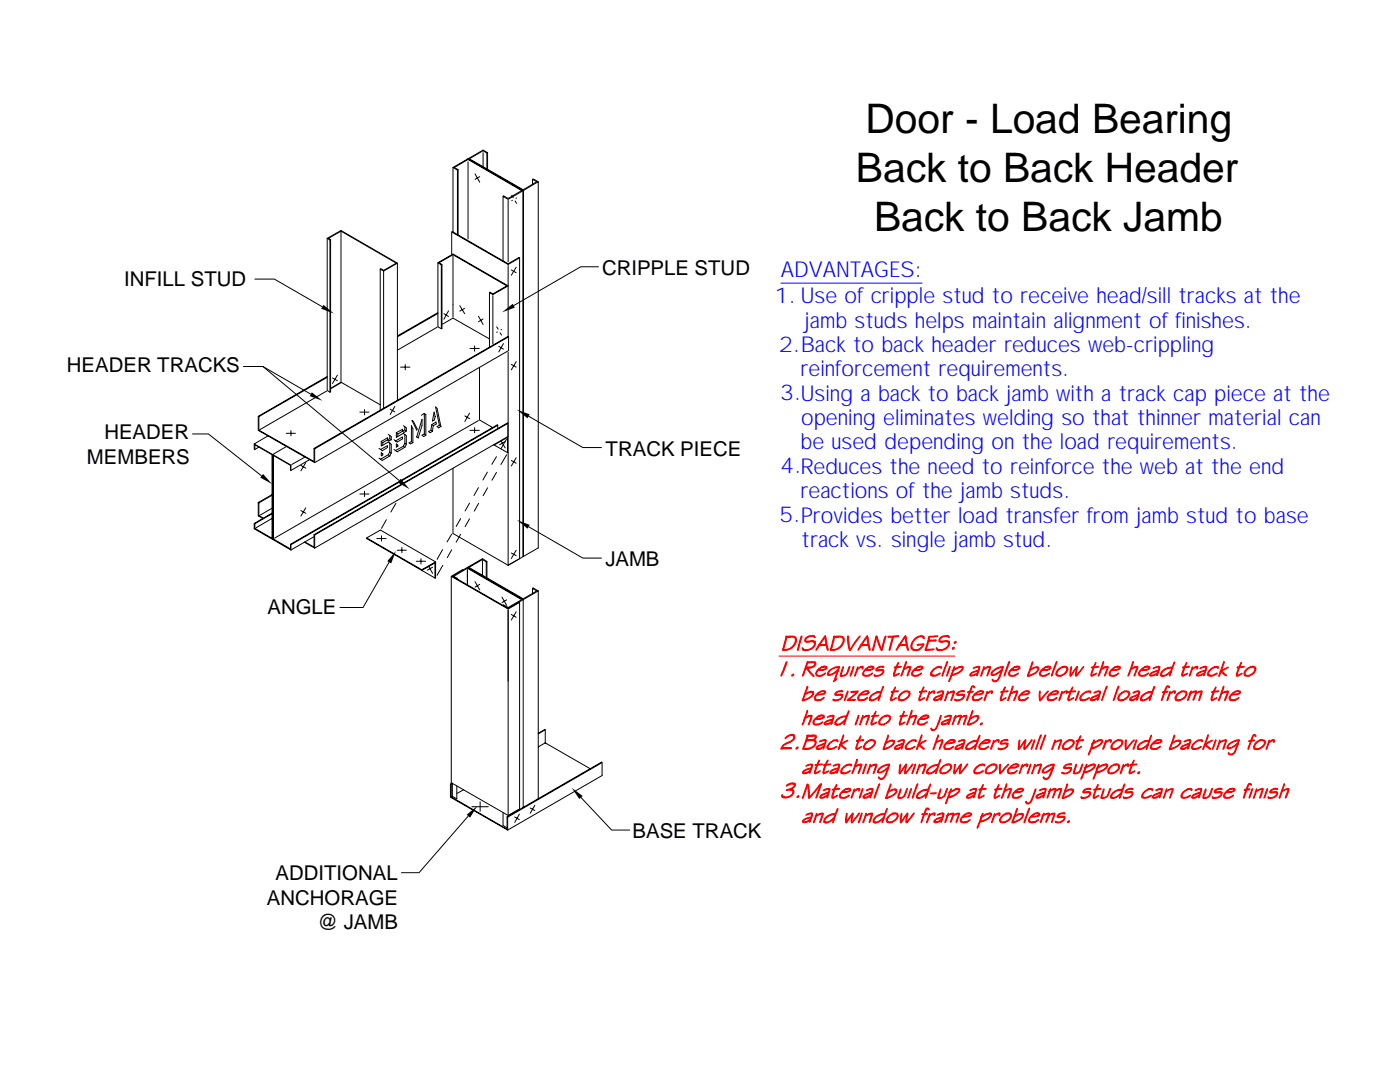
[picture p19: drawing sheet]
<svg xmlns="http://www.w3.org/2000/svg" width="279mm" height="216mm" viewBox="0 0 279 216" stroke-linecap="round" stroke-linejoin="round" font-family="sans-serif">
<defs><g id="words">
<g font-size="8.1">
<text x="172.7" y="26.6">Door - Load Bearing</text>
<text x="170.8" y="36.3">Back to Back Header</text>
<text x="174.5" y="46">Back to Back Jamb</text>
</g>
<g font-size="4.4" fill="#00f">
<text x="155.8" y="55.3">ADVANTAGES:</text>
<text x="154.6" y="60.5">1. Use of cripple stud to receive head/sill tracks at the</text>
<text x="160.5" y="65.4">jamb studs helps maintain alignment of finishes.</text>
<text x="155.4" y="70.1">2.Back to back header reduces web-crippling</text>
<text x="159.8" y="75.1">reinforcement requirements.</text>
<text x="155.6" y="79.8">3.Using a back to back jamb with a track cap piece at the</text>
<text x="159.8" y="89.7">be used depending on the load requirements.</text>
<text x="159.9" y="84.8">opening eliminates welding so that thinner material can</text>
<text x="155.7" y="94.4">4.Reduces the need to reinforce the web at the end</text>
<text x="159.8" y="99.4">reactions of the jamb studs.</text>
<text x="155.5" y="104.1">5.Provides better load transfer from jamb stud to base</text>
<text x="160" y="109.2">track vs. single jamb stud.</text>
</g>
<g font-size="4.1">
<text x="24.8" y="57">INFILL STUD</text>
<text x="120.1" y="54.9">CRIPPLE STUD</text>
<text x="13.3" y="74.3">HEADER TRACKS</text>
<text x="20.8" y="87.7">HEADER</text>
<text x="17.4" y="92.6">MEMBERS</text>
<text x="120.9" y="91">TRACK PIECE</text>
<text x="120.8" y="113">JAMB</text>
<text x="53.4" y="122.4">ANGLE</text>
<text x="126.2" y="167.3">BASE TRACK</text>
<text x="55" y="175.6">ADDITIONAL</text>
<text x="53.3" y="180.6">ANCHORAGE</text>
<text x="63.4" y="185.5">@ JAMB</text>
</g>
</g></defs>
<g fill="none" stroke="#000" stroke-width=".2">
<path d="M90.4 33.4l.9 .5 .1-.1M90.4 33.4v12.9l11 6.3 2.2-1.2 .1 .1-2.3 1.3-11.3-6.5M91.3 33.9v12.9M91.4 33.8l-.7-.4 2.7-1.6 10.7 6.2-2.7 1.6-.9-.5-.1 .1M91.4 33.8v13.1M93.4 31.7l11 6.3M93.4 32.3v15.4M94.8 34.7l.9 1.6M95.7 35.2l-.9 .6M96.4 30.5v2.8M97.2 30.5h.1l-.9-.5-6 3.4M97.2 30.5l-.8-.4-2.7 1.6 10.7 6.2 2.7-1.6-.8-.5"/>
<path d="M97.2 30.5v3.2M97.3 30.5v3.3M101.4 40v12.3M102.1 39l.3 .4M102.3 40h-.2M103.1 39.5l-.1 .1M104.4 38l3-1.7v73l-6 3.5-11-6.4v-13M104.4 38l-3 1.8-1-.6v12.8M104.4 38v73.1v-73.1M107.4 36.3l-1-.6-.1 .1v1M50.9 55.7h3.9l9.5 5.5M65.3 47.6v30.3l.5 .4"/>
<path d="M65.3 47.6l2.8-1.6 11.2 6.5M65.3 47.6l.5 .3M65.8 47.9v30.4M66 47.8v30.4l-.2 .1M68.1 46.1l-2.5 1.5 .4 .2-.2 .1M68.1 46.1l11 6.4-2.5 1.5-.6-.4-.1 .1M68.1 46.1v30.2M75.9 53.7l.7 .4M75.9 53.7v28.2M76.6 54.1v27.4M79.3 52.5l-2.7 1.6M79.3 52.5v27.4"/>
<path d="M87.4 52.4l.7 .5 .1-.1-.6-.4 2.8-1.6 10.8 6.2-2.8 1.7-.6-.4-.1 .1v10.9M87.4 52.4v12.8l.7 .4h.1v-12.8M87.4 52.4l3-1.7 11 6.3-3 1.8-.7-.4M88.1 52.9v12.7M90.4 46.2l-.3 .1v4.5M90.4 51v12.3M98.4 59v9.6M101.4 53v14.1M102 53.9l1 .5M102.8 40.1l.3 .5M103 53.3l-1 1.6M103.7 51.5v60l-2.3 1.3v-42.5"/>
<path d="M119.4 53.2h-3.5l-13.4 7.8M48.6 73.1h3.9l9.5 5.5M52.5 73.1l27.2 22.8M65.2 78l-13.4 7.7M65.3 75.1l-13.8 8M65.3 75.3l-13.6 7.8M66 77.5l2.1-1.2 7.8 4.5M66.4 75.4l.9 .6M67.3 74.9l-.9 1.6M68.1 76.3l-2.1 1.3M79.9 73.3h1.9M80.9 72.7v1.1"/>
<path d="M87.2 65.3l-7.9 4.6M87.4 62.5l-8.1 4.7M87.4 62.4l-8.1 4.6M88.2 64.7l2.2-1.2 7.3 4.1M88.6 62.6l.9 .5M89.5 62l-.9 1.7M91.8 61l.9 1.6M92.7 61.5l-.9 .6M93.8 69.5h1.9M94.7 69v1.1M95.5 63.1l.9 1.6M95.7 73.3v10.5l2.6 1.5"/>
<path d="M96.4 63.6l-.9 .6M99.1 65.2l.3 .5M99.3 66.2l-.2 .1M99.5 69.1l1 .6M99.8 66.4l.3 .5M100.1 65.8h-.1M100.5 68.6l-1 1.6M101.4 67.1l.1 2.9-38.7 22.3M101.4 67.1l-38.7 22.4M101.5 67.2l-38.7 22.4M102 72.7l1 .6M103 72.2l-1 1.6"/>
<path d="M38.4 86.6h3.2l10.6 8.3M50.7 88.6v1l.2 .1M50.9 89.7v-.9l3.4 1.9v16.7l-3.4-2v-.9h-.2v1l3.7 2.1M51.7 83.1h-.2v2.8l11.3 6.4M51.7 83.1v2.7l11 6.3v-2.6l.1 .1M51.7 89.2l-.8 .5M53.5 87l-2.8 1.6 3.7 2.1v16.9M54.3 98.7l-2.8 1.6M54.3 98.8l-2.6 1.6M57.1 86.5h1.8M57.2 89.1l-2.8 1.6 3.7 2.1v1.1l-.1-1-3.5-2v16.6l3.5 2v-.9M58.1 85.9v1.1"/>
<path d="M60 92.9l1 .5M60.9 91.2l-2.7 1.5M61 92.3l-1 1.7M61.8 91.7l-3.7 2.2M62.8 89.6v2.7M71.8 98.6h1.8M71.8 82.2h1.8M72.7 81.7v1.1M72.7 98v1.1M75.6 89.5l.4 .2M75.6 91.4l.4 .2M76 89.7l1.3-.8v.4l-.7 .4-.3 .2z"/>
<path d="M76.1 88.1v.9l1.4-.8 .3 .2M76.1 90.3l.3 .3v.2l-.3 .2zM76.1 88.1l.3 .2M77.3 87.8v-.4l-1.2 .7M77.3 87.8l-.9 .5v.5M77.5 90.7l-1.5 .9M77.5 86.7l.3 .2M77.5 90.7l.3 .3M77.8 86.9v.6l-.5 .3M77.8 88.4v1.8M77.8 88.4l.3 .3v1.7M77.8 91l-1.5 .9-.3-.3"/>
<path d="M77.8 90.2l-.3 .5M77.8 86.9l.3 .2v.6M77.8 87.5l.3 .2M77.8 90.2l.3 .2M77.9 81.6l.9 .6M78.1 87.7l-.5 .3-.3-.2M78.1 90.4l-.3 .6M78.6 87.7l.3 .3M78.6 89.7l.3 .2M78.8 81.1l-.9 1.6M78.9 88l1.4-.8v.4l-.6 .4-.4 .2zM79.1 86.3v1l1.4-.8 .3 .2"/>
<path d="M79.1 88.6l.3 .2v.2l-.3 .2zM79.1 86.3l.3 .3M80.3 86v-.3l-1.2 .6M80.3 86l-.9 .6v.5M80.5 89l-1.6 .9M80.5 84.9l.3 .3M80.5 89l.3 .3M80.8 85.2v.6l-.5 .2M80.8 86.7v1.8M80.8 86.7l.3 .2v1.8M80.8 89.3l-1.5 .8-.4-.2M80.8 88.5l-.3 .5"/>
<path d="M80.8 85.2l.3 .2v.6M80.8 85.8l.3 .2M80.8 88.5l.3 .2M81.1 86l-.5 .3-.3-.3M81.1 88.7l-.3 .6M82.1 84.9l.3 .7v2.7l-.5 .3-.3-.2 .5-.3zM82.1 88.1l.3 .2M82.2 83.9l.3 .2 .7 1.5v.2zM84.1 82.9l.6-.4v4.1M84.2 83.7v1.2l-.7 2.5-.3-.2zM84.7 82.5l.3 .2v4.1M84.7 86.6l-.5 .2 .4 .3 .4-.3"/>
<path d="M84.7 86.6l.3 .2M86 85.8l.3 .3M86.2 84.7l-.2 1.1-.5 .3 .3 .2 .5-.2M86.2 84.7l.8-.5 .1 .4-.6 .3zM86.5 84.9l-.2 1.2M86.6 82.2l.2 .9-.1 .7-.4 .2zM87.7 84.9l-.8-3.7 .3 .3 .8 3.6M87.7 84.9l-.5 .2 .3 .3 .5-.3M87.7 84.9l.3 .2M92.8 83l.9 .5M93.7 82.4l-.9 1.7M93.8 85.9h1.9"/>
<path d="M94.7 85.3v1.1M95.5 97.3l-.9 1.6M95.5 83.9l-40.7 23.5M97.3 94.2l-.9 1.6M97.3 97.3l-.9 1.6M98.6 88.7l-.1 .1M99.1 94.3l-.9 1.5M99.1 91.1l-1 1.5M99.3 85.5v-.7l-41.3 23.8M99.3 84.9l-41.2 23.8M100 88l.8 1.4M100.8 88.1l-1.1 .7"/>
<path d="M101.1 87.7l-1.1 1.9M101.1 90.7l-1.1 2M101.4 84.5v2.6l-38.6 22.3M101.4 84.5l-38.6 22.2M101.4 84.5l-.1-.1-38.6 22.3M101.4 90.3h-.1v-3l-2.7 1.5 2.7 1.5M102 91.9l1 .5M103 91.3l-1 1.7M105.5 83l10.8 6.3h3.7M51.5 100.3l.2 .1M51.5 100.3v2.6l1 .5M51.7 100.4v2.5l.9 .5"/>
<path d="M54.3 103.4l-3.2 1.9M54.3 102.4l-3.6 2.1M54.3 102.5l-3.4 2M54.3 101.4l-2.3 1.4M54.4 107.6l3.7 2.1M58 108.6l.1 1.1M60 101.9l1 .5M60.7 108.2l2.1 1.2M61 101.3l-1 1.7M62.7 106.7v2.5l-1.8-1.1M62.7 107.1l-4.6 2.6M62.7 106.7h.1"/>
<path d="M62.8 106.7v2.7M73.2 107.3l11 6.4M75.2 107.5h1.9M76.1 106.9v1.1M77.1 103.7l-1 1.7M77.7 112.2l-5.2 9h-4.7M79 100.4l-1 1.8M79.3 109.8h1.8M80.2 109.2v1.1M83.1 112h1.8M84 111.5v1M84.2 113.7v.1l2.6-1.5v3"/>
<path d="M85.6 113.1l.7 1.3M86.3 113.2l-1 .6M86.9 112.1l-11-6.3-2.7 1.5v.2l13.6 7.8M86.9 112.1l-2.7 1.6M86.9 112.1v3.2h-.1M88.3 109.7l-1.1 1.9M88.4 112.8l-1.2 2M90.1 115l11.3 6.5 2.3-1.3-.1-.1-2.2 1.3M90.1 109.7l-.8 1.6M90.1 106.6l-.9 1.5M90.4 115l11 6.4M91.9 106.6l-.9 1.6"/>
<path d="M91.9 103.5l-.9 1.6M92.4 113.7v-.1l-2.3 1.4v41.2l11.3 6.5 2.3-1.3v-41.2M93.3 113.2l-3 1.8 .9 .5 .1-.1-.8-.4 2.8-1.6 10.8 6.3-2.7 1.5-.9-.5-.1 .1 1 .6M93.3 113.2l11.1 6.5M93.3 113.6v3.1M93.7 103.5l-.9 1.6M93.7 100.4l-.9 1.6M94.8 116.1l.9 1.6M95.5 100.4l-.9 1.6M95.7 116.6l-.9 .6M96.3 111.9v2.9M97 112.1l.2-.1-.9-.5-3 1.7"/>
<path d="M97 112.1l-.7-.4-2.7 1.5 10.8 6.3 2.7-1.6-.8-.5v1M97 112.1v3.2M97.2 112v3.3M100.2 119.1l.9 1.7M101.1 119.7l-.9 .5M102 110.3l1 .6M103 109.8l-1 1.6M104.4 119.7v41.4M104.4 119.7l-3 1.7M105.5 105.1l10.8 6.3h3.7M106.3 117.4l.1-.1 1 .6M107.4 117.9v41.5"/>
<path d="M107.4 117.9l-3 1.8M101.4 121.7v41M102 122.6l1 .6M103 122.1l-1 1.6M90.1 159l11.1 6.5v-2.5h.1M90.1 156.5l-.2-.1v2.7l11.4 6.5M90.2 156.3l-.3 .1M90.3 156.4l-.2 .1v2.5M90.3 156.3v2.6M90.3 158.9l-.2 .1M91.2 156.8v2.6l-.9-.5M92.5 157.6l-1.3 .7"/>
<path d="M95.8 160v1.9M107.4 146.3l1.4-.7-1.4 .9M108.8 148.2l9 5.2M108.8 148.2l-1.4 .8M108.8 145.6v2.6M115.9 159.1l6.2 6.5h3.6M120.2 152.2l-18.9 10.8M93.5 162.8l-9.9 11.3h-3.5M94.2 161h3.3M100.4 162.2v2.5l.8 .5M101.2 163l18.8-10.9 .2 .1v2.5l-18.9 10.9M101.3 163v2.6"/>
<path d="M102.7 163l1 .6M103.7 162.5l-1 1.6M105.8 161.2l.9 .5M106.7 160.7l-.9 1.6"/>
</g>
<g fill="#f00" stroke="#f00" stroke-width=".2">
<path d="M160.9 133.3l1-.1-.8 .1 1.3 1.7-.6-.5z" fill-rule="evenodd"/>
<path d="M160.9 133.1h.6a1.17 1.17 0 0 0 1.1-.5v-.3l-.4-.1h.6l.1 .3a1.01 1.01 0 0 1-1 .7z" fill-rule="evenodd"/>
<path d="M161.1 132.1l1.2-.1 .5 .2-1.6 .1-.3 .8 1 .1-1 .1-.5 1.5-.2 .1z" fill-rule="evenodd"/>
<path d="M161.1 132l.2 .1z" fill-rule="evenodd"/>
<path d="M163.4 134.8l1.4-.4a1.59 1.59 0 0 1-1.4 .4z" fill-rule="evenodd"/>
<path d="M163.4 133.4l.6-.3h.5l-.5 .1-.6 .4 .9 .1-1.1 .1-.2 .4v.4l.4 .2h.7l-.7 .2-.5-.3a1.12 1.12 0 0 1 .5-1.3z" fill-rule="evenodd"/>
<path d="M163.4 133.6h.9l.5-.3v-.2h-.8l.5-.2 .5 .1a.64 .64 0 0 1-.7 .7z" fill-rule="evenodd"/>
<path d="M166.7 135.6l.3-.2z" fill-rule="evenodd"/>
<path d="M167.1 133.9h.2l-.6 1.7h.2l-.6 .4z" fill-rule="evenodd"/>
<path d="M165.4 133.8l1.1-.6h.8a2 2 0 0 0-1.9 1.3l.1 .1-.4 .1v-.4z" fill-rule="evenodd"/>
<path d="M166.5 133.2l1.1-.2-.3 .9h-.2l-.9 .6a1.08 1.08 0 0 1-1.1 .2l1.2-.4a1.93 1.93 0 0 0 1-1.1z" fill-rule="evenodd"/>
<path d="M168.2 133.1l.1 .2-.4 1.4 .2 .1-.4 .1z" fill-rule="evenodd"/>
<path d="M169.4 133.1l.2-.1v.1a2.05 2.05 0 0 1-1.1 1.8h-.8l.4-.1a.91 .91 0 0 0 1-.7z" fill-rule="evenodd"/>
<path d="M170.2 133.1l.2-.1-.7 1.9z" fill-rule="evenodd"/>
<path d="M171.2 133.4l.5-.3h.3z" fill-rule="evenodd"/>
<path d="M171.2 133.1l.1 .4-.7 1.4z" fill-rule="evenodd"/>
<path d="M171.7 133.1l.4-.2 .2 .1-.2 .5v-.3z" fill-rule="evenodd"/>
<path d="M172.8 134.8l1.4-.4a1.59 1.59 0 0 1-1.4 .4z" fill-rule="evenodd"/>
<path d="M172.8 133.4l.6-.3h.5l-.5 .1-.6 .4 .9 .1-1.1 .1-.2 .4v.4a1.21 1.21 0 0 0 1.1 .2l-.7 .2-.6-.3a1.25 1.25 0 0 1 .6-1.3z" fill-rule="evenodd"/>
<path d="M172.8 133.6h.9l.5-.3v-.2l-.8-.1 .5-.1 .5 .1 .1 .3-.5 .3z" fill-rule="evenodd"/>
<path d="M174.5 134.6l.4 .2-.4 .1z" fill-rule="evenodd"/>
<path d="M174.5 134.9a1.85 1.85 0 0 0 1.7-.8v-.2l-.3-.1 .5-.1a1.17 1.17 0 0 1-1.5 1.3z" fill-rule="evenodd"/>
<path d="M175.1 133.7l.9-.1 .4 .1z" fill-rule="evenodd"/>
<path d="M176 133.1l.4-.1v.1z" fill-rule="evenodd"/>
<path d="M175.1 133.2l.6-.2h.7l-.4 .1a.84 .84 0 0 0-1 .6h1.4l-1.3 .2-.3-.1v-.2z" fill-rule="evenodd"/>
<path d="M178.5 134.7l1-.4-.9 .6z" fill-rule="evenodd"/>
<path d="M178.5 133.2h.3z" fill-rule="evenodd"/>
<path d="M178.5 133.1l1.4-.1-.2 .1-.8 .1-.4 1.3 .1 .4-.2 .1v-.7l.4-1.1h-.3z" fill-rule="evenodd"/>
<path d="M179.2 132.2l.1 .2-.3 .7h-.2z" fill-rule="evenodd"/>
<path d="M180.5 133.4l.5-.3h.5l-.9 .4z" fill-rule="evenodd"/>
<path d="M181 133.1l.6-.1 .2 .1-.7 1.8-.1-.2 .6-1.5z" fill-rule="evenodd"/>
<path d="M180.8 132l.1 .2-.4 1.2 .1 .1-.2 .1-.6 1.3z" fill-rule="evenodd"/>
<path d="M182.6 134.8l1.3-.4a1.26 1.26 0 0 1-1.3 .4z" fill-rule="evenodd"/>
<path d="M182.6 133.4l.5-.3h.5l-.4 .1-.7 .4 1 .1-1.1 .1-.2 .4v.4l1 .3a1.24 1.24 0 0 1-1.2-.2l-.1-.5z" fill-rule="evenodd"/>
<path d="M183.1 133.1l.6-.2 .4 .1 .1 .3-.7 .4-1-.1h1l.5-.3v-.2z" fill-rule="evenodd"/>
<path d="M185.8 134.7h1l.8-.4-.2 .3a1.31 1.31 0 0 1-1.6 .1z" fill-rule="evenodd"/>
<path d="M186.3 133.5a1.3 1.3 0 0 1 1.2-.4l-.4 .1a1.44 1.44 0 0 0-1.1 1.4l.4 .1h-.6a1.04 1.04 0 0 1 .5-1.2z" fill-rule="evenodd"/>
<path d="M187 133.1l.6-.1 .3 .1v.2l-.1 .1-.1-.2z" fill-rule="evenodd"/>
<path d="M189 132l.1 .1-1.1 2.8v-.2z" fill-rule="evenodd"/>
<path d="M189.5 133l.2 .1-.8 1.8z" fill-rule="evenodd"/>
<path d="M190 133.8l.2-.2a2.51 2.51 0 0 1 1.7-.5l-.6 .2a1.47 1.47 0 0 0-1.3 1.3h.6l-.7 .2-.5 1.2 .7-2.1z" fill-rule="evenodd"/>
<path d="M190.4 133.1h.2l-.2 .5h-.2z" fill-rule="evenodd"/>
<path d="M191.3 133.1l.6-.2 .3 .2a1.97 1.97 0 0 1-2.2 1.5l.5-.1a1.93 1.93 0 0 0 1.5-1.3z" fill-rule="evenodd"/>
<path d="M193.9 134.7l1-.3 .1 .1-.4 .2z" fill-rule="evenodd"/>
<path d="M193.5 134.5l.9-.5 .8-.1-1 .3-.5 .3 .1 .2 .6 .1-.6 .1-.3-.1z" fill-rule="evenodd"/>
<path d="M195.2 133.1h.3v.4l-.6 1.3 .1-.3-.1-.1 .2-.2 .1-.3h-.4l.4-.2 .1-.5z" fill-rule="evenodd"/>
<path d="M194.3 133.3l1-.4 .2 .2-1.2 .3z" fill-rule="evenodd"/>
<path d="M196.4 133.4l.5-.3h.5l-.8 .4z" fill-rule="evenodd"/>
<path d="M196.3 133.1l.1 .3 .2 .1-.3 .1-.4 1.2-.2 .1z" fill-rule="evenodd"/>
<path d="M196.9 133.1l.6-.1 .2 .1-.7 1.8 .5-1.7z" fill-rule="evenodd"/>
<path d="M198 135.6l.4 .2 .5 .2h-.6l-.3-.3z" fill-rule="evenodd"/>
<path d="M199.8 133.9l.2-.1-.1 .4a2.78 2.78 0 0 1-1 1.8l-.4-.1a2.3 2.3 0 0 0 1.3-2z" fill-rule="evenodd"/>
<path d="M197.8 134.7a2.74 2.74 0 0 0 2.2-1.5l.2-.1-.2 .7-1 .7-.9 .3z" fill-rule="evenodd"/>
<path d="M198 133.9a2.97 2.97 0 0 1 2.2-.9v.1a2.29 2.29 0 0 0-2.2 1.4l.2 .1-.4 .1v-.4z" fill-rule="evenodd"/>
<path d="M201.3 132h.2v.2l-.9 2.6-.2 .1z" fill-rule="evenodd"/>
<path d="M202 134.8l1.2-.4a1.26 1.26 0 0 1-1.2 .4z" fill-rule="evenodd"/>
<path d="M201.9 133.4l.5-.3h.6l-.6 .1-.5 .4 1 .1-1.2 .1-.2 .4v.4l1 .3a1.24 1.24 0 0 1-1.2-.2 1.09 1.09 0 0 1 .6-1.3z" fill-rule="evenodd"/>
<path d="M202.4 133.1l.7-.2 .4 .1 .1 .3-.7 .4-1-.1h1l.5-.3-.1-.2z" fill-rule="evenodd"/>
<path d="M205.2 134.8l.5-.2a2.22 2.22 0 0 0 1.4-1v-.3l-.3-.1h.5a1.09 1.09 0 0 1-.8 1.3l-1.1 .4z" fill-rule="evenodd"/>
<path d="M205.5 133.6l.9-.5a.78 .78 0 0 1 .9 .1 1.84 1.84 0 0 0-2.1 1.6l.2 .1h-.4z" fill-rule="evenodd"/>
<path d="M206 132.1l.2 .1-.5 1.3-.2 .1z" fill-rule="evenodd"/>
<path d="M208.2 134.8l1.2-.4a1.26 1.26 0 0 1-1.2 .4z" fill-rule="evenodd"/>
<path d="M207.7 133.8l.9-.7h.6l-.6 .1-.5 .4 .9 .1-1.1 .1-.2 .4v.4l1 .3a1.24 1.24 0 0 1-1.2-.2v-.5z" fill-rule="evenodd"/>
<path d="M208.6 133.1l.7-.2 .4 .1 .1 .3-.8 .4-.9-.1 1.4-.3v-.2z" fill-rule="evenodd"/>
<path d="M210.8 132l.1 .2-1 2.7-.1-.2z" fill-rule="evenodd"/>
<path d="M211 133.7a1.41 1.41 0 0 1 1.4-.6l-.4 .1a1.3 1.3 0 0 0-1 1.4l.8 .3-.5 .1-.5-.3-.1-.3z" fill-rule="evenodd"/>
<path d="M212 133.1a.85 .85 0 0 1 1 .1 1.13 1.13 0 0 1-.6 1.4l-.6 .3-.4-.1a1.38 1.38 0 0 0 1.5-1.5z" fill-rule="evenodd"/>
<path d="M215 133.1l-.2 1.6 .2 .1-.3 .2-.1-.6 .2-1z" fill-rule="evenodd"/>
<path d="M213.7 133.1l.2 .2-.2 1.6-.1 .1-.1-.7z" fill-rule="evenodd"/>
<path d="M214.8 133.1l.3-.1-1.4 1.9v-.2z" fill-rule="evenodd"/>
<path d="M216.1 133.1l.2-.1-1.1 1.5-.2 .3-.2-.1z" fill-rule="evenodd"/>
<path d="M217.9 134.7l1-.4-.8 .6z" fill-rule="evenodd"/>
<path d="M217.8 133.2h.3z" fill-rule="evenodd"/>
<path d="M217.9 133.1l1.4-.1-.2 .1-.7 .1-.5 1.3 .2 .4-.3 .1-.1-.3 .4-1.5h-.3z" fill-rule="evenodd"/>
<path d="M218.7 132.2v.1l-.3 .8h-.2z" fill-rule="evenodd"/>
<path d="M219.9 133.4l.4-.3h.6l-.9 .4z" fill-rule="evenodd"/>
<path d="M220.3 133.1l.7-.1 .2 .1-.7 1.8-.1-.2 .6-1.5z" fill-rule="evenodd"/>
<path d="M220.2 132l.1 .2-.4 1.2 .1 .1-.2 .1-.6 1.3z" fill-rule="evenodd"/>
<path d="M222 134.8l1.3-.4a1.59 1.59 0 0 1-1.3 .4z" fill-rule="evenodd"/>
<path d="M221.6 133.8l.9-.7h.6l-.5 .1-.7 .4 1 .1-1.1 .1-.2 .4v.4l.3 .2h.8l-.6 .2-.6-.1-.2-.5z" fill-rule="evenodd"/>
<path d="M221.9 133.6h1l.5-.3v-.2h-.9l.6-.2 .5 .1a.64 .64 0 0 1-.7 .7z" fill-rule="evenodd"/>
<path d="M225.8 133.4l.5-.3h.5l-.9 .4z" fill-rule="evenodd"/>
<path d="M226.3 133.1l.6-.1 .2 .1-.7 1.8-.1-.2 .6-1.5z" fill-rule="evenodd"/>
<path d="M226 132.1l.2-.1-.4 1.4 .1 .1-.2 .1-.6 1.3z" fill-rule="evenodd"/>
<path d="M227.9 134.8l.5-.1 .8-.4v.1a1.59 1.59 0 0 1-1.3 .4z" fill-rule="evenodd"/>
<path d="M227.5 133.8a1.55 1.55 0 0 1 1.5-.7l-.5 .1-.7 .4 1 .1-1.1 .1-.2 .4v.4a1.21 1.21 0 0 0 1.1 .2l-.1 .1a1.24 1.24 0 0 1-1.2-.2l-.1-.5z" fill-rule="evenodd"/>
<path d="M227.8 133.6h1l.5-.3v-.2l-.8-.1 .5-.1 .4 .1 .1 .3-.4 .3z" fill-rule="evenodd"/>
<path d="M229.8 134.7l1-.3 .1 .1-.4 .2z" fill-rule="evenodd"/>
<path d="M229.4 134.5a1.84 1.84 0 0 1 1.7-.6l-.6 .2a1.02 1.02 0 0 0-.8 .6l.6 .1-.5 .1-.4-.1z" fill-rule="evenodd"/>
<path d="M231.1 133.1h.4l-.1 .4-.5 1.3v-.3l-.1-.1 .3-.5h-.4l.4-.2 .2-.5z" fill-rule="evenodd"/>
<path d="M230.2 133.3l1-.4 .3 .2-1.3 .3z" fill-rule="evenodd"/>
<path d="M233.6 134.2l.2-.2-.4 .9z" fill-rule="evenodd"/>
<path d="M231.9 134l.1-.1a1.96 1.96 0 0 1 1.9-.6 2.35 2.35 0 0 0-2.1 1.1v.3l.3 .1h-.5v-.4z" fill-rule="evenodd"/>
<path d="M233 133.2l.9-.1 .4-1h.2l-.7 1.9-.2 .2a1.46 1.46 0 0 1-2 .6 2.32 2.32 0 0 0 2.3-1.5z" fill-rule="evenodd"/>
<path d="M236.1 134.7l.9-.4-.8 .6z" fill-rule="evenodd"/>
<path d="M236 133.2h.3z" fill-rule="evenodd"/>
<path d="M236 133.2l.1-.1 1.3-.1-.1 .1-.8 .1-.4 1.3 .1 .4-.3 .1-.1-.3 .5-1.5z" fill-rule="evenodd"/>
<path d="M236.8 132.2l.1 .1-.3 .8h-.3z" fill-rule="evenodd"/>
<path d="M238 133.4l.5-.3h.3z" fill-rule="evenodd"/>
<path d="M238 133.1a.9 .9 0 0 1-.2 .9l-.4 .9z" fill-rule="evenodd"/>
<path d="M238.5 133.1l.4-.2 .2 .1-.1 .5h-.2l.1-.3z" fill-rule="evenodd"/>
<path d="M239.2 134.7l1-.3 .1 .1-.5 .2z" fill-rule="evenodd"/>
<path d="M238.8 134.5a1.84 1.84 0 0 1 1.7-.6l-.6 .2a1.02 1.02 0 0 0-.9 .6l.6 .1-.4 .1-.4-.1z" fill-rule="evenodd"/>
<path d="M240.5 133.1h.3v.4l-.6 1.3 .1-.3-.1-.1 .3-.5h-.4l.4-.2 .1-.5z" fill-rule="evenodd"/>
<path d="M239.5 133.3l1-.4 .3 .2z" fill-rule="evenodd"/>
<path d="M241 134.7h1l1-.4a1.7 1.7 0 0 1-2 .4z" fill-rule="evenodd"/>
<path d="M241.6 133.5l.7-.4h.5l-.9 .3a1.27 1.27 0 0 0-.7 1.2l.4 .1h-.6a1.04 1.04 0 0 1 .6-1.2z" fill-rule="evenodd"/>
<path d="M242.3 133.1l.6-.1 .3 .1v.2l-.2 .1v-.2z" fill-rule="evenodd"/>
<path d="M243.5 134h.2l-.1 .3-.4 .7z" fill-rule="evenodd"/>
<path d="M243.8 133.8l1.4-.7-1.2 .7z" fill-rule="evenodd"/>
<path d="M244.2 132l.1 .2-.5 1.6h.2l-.1 .1 .9 .8-.1 .2-1.2-.9z" fill-rule="evenodd"/>
<path d="M247 134.7l.9-.4a.84 .84 0 0 1-.8 .6z" fill-rule="evenodd"/>
<path d="M246.9 133.2h.3z" fill-rule="evenodd"/>
<path d="M246.9 133.1l1.4-.1-.1 .1-.8 .1-.5 1.3 .2 .4-.3 .1-.1-.3 .5-1.5h-.3z" fill-rule="evenodd"/>
<path d="M247.6 132.2l.2 .1-.4 .8h-.1z" fill-rule="evenodd"/>
<path d="M248.5 133.7h.1a1.41 1.41 0 0 1 1.3-.6l-.3 .1a1.3 1.3 0 0 0-1.1 1.4l.9 .3-.5 .1-.6-.3v-.5z" fill-rule="evenodd"/>
<path d="M249.6 133a.76 .76 0 0 1 1.1 .5l-.3 .7-.4 .4-.6 .3-.4-.1a1.3 1.3 0 0 0 1.4-1.5z" fill-rule="evenodd"/>
<path d="M160.3 139.7l.9-.4a1.25 1.25 0 0 0 1-1.1l-.3-.1h.5a1.6 1.6 0 0 1-1.4 1.5l-.5 .2z" fill-rule="evenodd"/>
<path d="M160.5 138.5l.7-.4a1.01 1.01 0 0 1 1.2 0 1.78 1.78 0 0 0-2.1 1.6l.2 .1h-.4z" fill-rule="evenodd"/>
<path d="M161.1 136.9l.1 .1-.1 .5-.4 .9-.2 .1z" fill-rule="evenodd"/>
<path d="M163.2 139.7l.5-.1 .8-.4-.6 .5z" fill-rule="evenodd"/>
<path d="M162.8 138.6a1.55 1.55 0 0 1 1.5-.6l-.6 .1-.6 .5h1l-1.1 .1-.2 .4v.4l.3 .2h.8l-.7 .1-.6-.1a.9 .9 0 0 1 .2-1.1z" fill-rule="evenodd"/>
<path d="M163.1 138.6l1.1-.2 .4-.2-.3-.2h-.6l.6-.2 .5 .1v.3l-.3 .3z" fill-rule="evenodd"/>
<path d="M166.2 139.6l.1-.1 .4 .2-.4 .1z" fill-rule="evenodd"/>
<path d="M166.3 139.8a2.15 2.15 0 0 0 1.7-.8v-.2l-.3-.1 .5-.1a1.38 1.38 0 0 1-1.9 1.2z" fill-rule="evenodd"/>
<path d="M167 138.6a1.14 1.14 0 0 1 1.2 0z" fill-rule="evenodd"/>
<path d="M167.8 138l.3-.1 .1 .1z" fill-rule="evenodd"/>
<path d="M166.9 138.1a1.43 1.43 0 0 1 1.2-.2l-.3 .1a.89 .89 0 0 0-1 .6h1.4l-1.6 .1v-.3z" fill-rule="evenodd"/>
<path d="M169.1 137.9h.1v.2l-.7 1.7z" fill-rule="evenodd"/>
<path d="M169.4 139.6h1.3z" fill-rule="evenodd"/>
<path d="M169.8 138h1.2z" fill-rule="evenodd"/>
<path d="M169.8 138l1.5-.1-.2 .4-1.7 1.3 1.2 .1h-1.5l1.9-1.7z" fill-rule="evenodd"/>
<path d="M171.8 139.7l.5-.1 .8-.4-.6 .5z" fill-rule="evenodd"/>
<path d="M171.4 138.6a1.71 1.71 0 0 1 1.5-.6l-.6 .1-.5 .5h1l-1.2 .1-.2 .4v.4l.3 .2h.8l-.7 .1-.6-.1a.9 .9 0 0 1 .2-1.1z" fill-rule="evenodd"/>
<path d="M172.3 138l.6-.2 .5 .1 .1 .3-.4 .3-.3 .1h-1l1-.2 .5-.2-.4-.2z" fill-rule="evenodd"/>
<path d="M175.4 139l.3-.1-.3 .8-.1 .1z" fill-rule="evenodd"/>
<path d="M173.9 138.7l1-.6 .9 .1a2.45 2.45 0 0 0-2.1 1v.4l.3 .1h-.5v-.4z" fill-rule="evenodd"/>
<path d="M174.9 138.1l.9-.1 .4-1h.2l-.7 1.9-.3 .1a1.46 1.46 0 0 1-1.9 .7 2.35 2.35 0 0 0 2.3-1.5z" fill-rule="evenodd"/>
<path d="M177.9 139.6l1-.4-.8 .6z" fill-rule="evenodd"/>
<path d="M177.9 138.1h.3z" fill-rule="evenodd"/>
<path d="M177.8 138l1.5-.1-.1 .1-.8 .1-.5 1.3 .2 .4h-.3l-.1-.3 .5-1.4z" fill-rule="evenodd"/>
<path d="M178.6 137.1l.1 .1-.3 .7h-.2z" fill-rule="evenodd"/>
<path d="M179.6 138.6a1.3 1.3 0 0 1 1.3-.6 1.37 1.37 0 0 0-1.4 1.5l.9 .2-.6 .2-.5-.2a1 1 0 0 1 .3-1.1z" fill-rule="evenodd"/>
<path d="M180.5 137.9l.5-.1 .6 .2a1.41 1.41 0 0 1-1.7 1.7l.9-.3a1.01 1.01 0 0 0 .6-1.2z" fill-rule="evenodd"/>
<path d="M183.6 139.6l.9-.4-.8 .6z" fill-rule="evenodd"/>
<path d="M183.5 138.1h.3z" fill-rule="evenodd"/>
<path d="M183.6 138l1.4-.1-.2 .1-.8 .1-.4 1.3 .1 .4h-.3l-.1-.3 .5-1.4h-.3z" fill-rule="evenodd"/>
<path d="M184.3 137.1l.1 .1-.3 .7h-.2z" fill-rule="evenodd"/>
<path d="M185.5 138.3l.5-.3h.3l-.7 .4z" fill-rule="evenodd"/>
<path d="M185.5 138l.1 .4-.7 1.4z" fill-rule="evenodd"/>
<path d="M186 138l.6-.1-.2 .5v-.4z" fill-rule="evenodd"/>
<path d="M186.7 139.7l1.1-.4-.6 .4z" fill-rule="evenodd"/>
<path d="M186.3 139.4a1.77 1.77 0 0 1 1.7-.6l-.6 .2a.95 .95 0 0 0-.8 .6l.6 .1-.6 .1-.2-.1z" fill-rule="evenodd"/>
<path d="M188 138h.3l-.6 1.7 .1-.4h-.1l.3-.5-.4-.1 .4-.1 .1-.5z" fill-rule="evenodd"/>
<path d="M187.1 138.1a1.31 1.31 0 0 1 1.2-.1l-1.3 .3z" fill-rule="evenodd"/>
<path d="M189.2 138.3l.5-.3h.5l-.8 .3z" fill-rule="evenodd"/>
<path d="M189.1 138l.1-.1v.4h.2l-.3 .2-.4 1.2-.1 .1z" fill-rule="evenodd"/>
<path d="M189.7 138l.6-.2 .2 .1-.7 1.9 .5-1.7z" fill-rule="evenodd"/>
<path d="M190.5 139.6l.1-.1 .4 .2-.4 .1z" fill-rule="evenodd"/>
<path d="M190.6 139.8a2.15 2.15 0 0 0 1.7-.8v-.2l-.3-.1 .4-.1 .1 .4a1.55 1.55 0 0 1-1.9 .8z" fill-rule="evenodd"/>
<path d="M191.3 138.6l.8-.1 .3 .1z" fill-rule="evenodd"/>
<path d="M192.1 138l.3-.1 .1 .1z" fill-rule="evenodd"/>
<path d="M191.2 138.1a1.43 1.43 0 0 1 1.2-.2l-.3 .1a.87 .87 0 0 0-1 .6h1.3l-1.5 .1v-.3z" fill-rule="evenodd"/>
<path d="M193.1 138.2h.3z" fill-rule="evenodd"/>
<path d="M193.1 138.1l1.1-.1v.1l-.6 .1-.6 1.6 .4-1.6z" fill-rule="evenodd"/>
<path d="M194.1 137l.3-.1 .2 .3h-.2z" fill-rule="evenodd"/>
<path d="M193.9 136.9l.2-.1 .3 .1-.4 .2-.3 .9h-.2z" fill-rule="evenodd"/>
<path d="M194.7 139.7l.5-.1 .8-.4-.6 .5z" fill-rule="evenodd"/>
<path d="M194.3 138.6a1.71 1.71 0 0 1 1.4-.6l-.5 .1-.6 .5h1a1.46 1.46 0 0 0-1.2 .3l-.1 .6 .3 .2h.8l-.8 .1-.5-.1a.9 .9 0 0 1 .2-1.1z" fill-rule="evenodd"/>
<path d="M195.2 138l.6-.2 .4 .1 .1 .3-.3 .3-.4 .1h-1l1.1-.2 .4-.2v-.2z" fill-rule="evenodd"/>
<path d="M197.1 138.3l.4-.3h.3l-.7 .4z" fill-rule="evenodd"/>
<path d="M197 138l.1 .4-.1 .1-.6 1.3z" fill-rule="evenodd"/>
<path d="M197.5 138l.6-.1-.1 .4-.1 .1 .1-.4z" fill-rule="evenodd"/>
<path d="M199.9 139.6l.9-.4-.9 .6z" fill-rule="evenodd"/>
<path d="M199.8 138.1h.3z" fill-rule="evenodd"/>
<path d="M199.8 138l1.4-.1-1 .2-.4 1.3 .1 .4h-.2l-.1-.3 .5-1.4h-.3z" fill-rule="evenodd"/>
<path d="M200.5 137.1l.2 .1-.4 .7h-.1z" fill-rule="evenodd"/>
<path d="M201.8 138.3l.5-.3h.5l-.9 .3z" fill-rule="evenodd"/>
<path d="M202.3 138l.6-.2 .2 .1-.7 1.9 .5-1.7z" fill-rule="evenodd"/>
<path d="M202 137l.2-.1-.4 1.4h.1l-.2 .2-.6 1.3z" fill-rule="evenodd"/>
<path d="M203.9 139.7l.5-.1 .8-.4-.6 .5z" fill-rule="evenodd"/>
<path d="M203.5 138.6l.9-.6h.6l-.6 .1-.6 .5h1a1.46 1.46 0 0 0-1.3 .3v.5a1.21 1.21 0 0 0 1.1 .3l-.7 .1-.6-.1-.1-.4z" fill-rule="evenodd"/>
<path d="M203.8 138.6l1.1-.2 .4-.2v-.2l-.8-.1 .5-.1 .4 .1 .1 .3-.3 .3z" fill-rule="evenodd"/>
<path d="M207.5 137.9l.1 .1v1.6l-.1 .2z" fill-rule="evenodd"/>
<path d="M208.7 138.3l.6-.4-1.7 2-.1-.1z" fill-rule="evenodd"/>
<path d="M209.6 139.7l.5-.1 .8-.4-.6 .5z" fill-rule="evenodd"/>
<path d="M209.3 138.6a1.71 1.71 0 0 1 1.4-.6l-.6 .1-.5 .5h1a1.46 1.46 0 0 0-1.3 .3l-.1 .6 .3 .2h.8l-.7 .1-.6-.1a.9 .9 0 0 1 .3-1.1z" fill-rule="evenodd"/>
<path d="M210.1 138l.6-.2 .5 .1 .1 .3-.4 .3-.3 .1h-1l1.1-.2 .4-.2-.4-.2z" fill-rule="evenodd"/>
<path d="M212 138.3l.4-.3h.4l-.8 .4z" fill-rule="evenodd"/>
<path d="M211.9 138l.1 .4-.6 1.4z" fill-rule="evenodd"/>
<path d="M212.4 138l.7-.1-.2 .5v-.4z" fill-rule="evenodd"/>
<path d="M213.3 139.6l1-.4-.9 .6z" fill-rule="evenodd"/>
<path d="M213.3 138.1h.3z" fill-rule="evenodd"/>
<path d="M213.2 138l1.5-.1-.2 .1-.8 .1-.4 1.3 .1 .4h-.2l-.1-.3 .5-1.4z" fill-rule="evenodd"/>
<path d="M214 137.1l.1 .1-.3 .7h-.2z" fill-rule="evenodd"/>
<path d="M215.2 138l.2-.1-.7 1.9z" fill-rule="evenodd"/>
<path d="M215.6 139.7l.9-.1 .9-.4a1.53 1.53 0 0 1-1.8 .5z" fill-rule="evenodd"/>
<path d="M215.7 138.8a1.43 1.43 0 0 1 1.6-.8 1.57 1.57 0 0 0-1.6 1.5l.4 .2h-.5l-.1-.4z" fill-rule="evenodd"/>
<path d="M216.8 138l.6-.2 .3 .1v.2l-.1 .2-.1-.3z" fill-rule="evenodd"/>
<path d="M218 139.7l1.1-.4-.6 .4z" fill-rule="evenodd"/>
<path d="M217.9 139.1l1-.4 .4 .1-1.1 .3-.4 .3 .2 .3h.5l-.5 .1-.4-.1v-.3z" fill-rule="evenodd"/>
<path d="M219.2 138h.5l-.5 1.6-.2 .1 .1-.4h-.2l.4-.5-.4-.1 .4-.1 .2-.5z" fill-rule="evenodd"/>
<path d="M218.4 138.1l.6-.2 .7 .1-1.4 .3z" fill-rule="evenodd"/>
<path d="M220.8 136.9l.2 .1-.9 2.5-.2 .3z" fill-rule="evenodd"/>
<path d="M223.1 136.9h.2v.2l-.9 2.6-.2 .1z" fill-rule="evenodd"/>
<path d="M223.4 138.6a1.41 1.41 0 0 1 1.3-.6l-.7 .3a1.11 1.11 0 0 0-.6 1.2l.8 .2-.5 .2-.6-.2v-.4z" fill-rule="evenodd"/>
<path d="M224.3 137.9l.5-.1 .6 .2a1.13 1.13 0 0 1-.6 1.4l-.6 .3h-.4a1.37 1.37 0 0 0 1.4-1.5z" fill-rule="evenodd"/>
<path d="M225.8 139.7l1.1-.4-.6 .4z" fill-rule="evenodd"/>
<path d="M225.7 139.1l1-.4 .4 .1-1 .3-.5 .3 .2 .3h.5l-.5 .1-.3-.1-.1-.3z" fill-rule="evenodd"/>
<path d="M227.1 138h.4l-.6 1.7v-.4h-.1l.3-.5-.4-.1 .5-.1v-.5z" fill-rule="evenodd"/>
<path d="M226.1 138.2l.1-.1a1.31 1.31 0 0 1 1.3-.1z" fill-rule="evenodd"/>
<path d="M229.6 139l.2-.1-.4 .9z" fill-rule="evenodd"/>
<path d="M227.8 138.9l.2-.2a2.11 2.11 0 0 1 1.9-.5l-1.3 .3a1.19 1.19 0 0 0-.8 1.1l.3 .1h-.5v-.3z" fill-rule="evenodd"/>
<path d="M229.1 138.1l.8-.1 .5-1.1-.1 .7a2.7 2.7 0 0 1-2.3 2.3l-.4-.2a2.26 2.26 0 0 0 2.3-1.5z" fill-rule="evenodd"/>
<path d="M232 138.2h.3z" fill-rule="evenodd"/>
<path d="M232 138.1l1.1-.1-.1 .1-.5 .1-.5 1.5-.2 .1 .5-1.6z" fill-rule="evenodd"/>
<path d="M233 137l.3-.1 .1 .3h-.1z" fill-rule="evenodd"/>
<path d="M232.8 136.9l.2-.1 .3 .1a.58 .58 0 0 0-.6 .7l-.2 .4h-.1z" fill-rule="evenodd"/>
<path d="M233.6 138.3l.4-.3h.4l-.8 .4z" fill-rule="evenodd"/>
<path d="M233.5 138l.1 .4-.7 1.4z" fill-rule="evenodd"/>
<path d="M234 138l.6-.1-.1 .4-.1 .1v-.4z" fill-rule="evenodd"/>
<path d="M234.8 138.6a1.41 1.41 0 0 1 1.4-.6 1.37 1.37 0 0 0-1.4 1.5l.8 .2a.92 .92 0 0 1-1 0 1 1 0 0 1 .2-1.1z" fill-rule="evenodd"/>
<path d="M235.8 137.9l.5-.1 .5 .2a1.35 1.35 0 0 1-1.6 1.7 1.37 1.37 0 0 0 1.4-1.5z" fill-rule="evenodd"/>
<path d="M237.3 138.4l.1 .1z" fill-rule="evenodd"/>
<path d="M237.5 138.3l.7-.3h.3l-.8 .4-.5 1.3-.2 .1z" fill-rule="evenodd"/>
<path d="M238.6 138.3l.7-.3h.3l-.8 .4-.7 1.3z" fill-rule="evenodd"/>
<path d="M237.6 138l.2-.1-.1 .3-.2 .1z" fill-rule="evenodd"/>
<path d="M238.2 138l.6-.1v.3l-.2 .1v-.2z" fill-rule="evenodd"/>
<path d="M239.3 138l.6-.1-.5 1.8-.1 .1 .4-1.7z" fill-rule="evenodd"/>
<path d="M241.9 139.6l1-.4-.9 .6z" fill-rule="evenodd"/>
<path d="M241.9 138.1h.2z" fill-rule="evenodd"/>
<path d="M241.8 138l1.4-.1-.1 .1-.8 .1-.4 1.3 .1 .4h-.2l-.1-.6 .4-1.1z" fill-rule="evenodd"/>
<path d="M242.6 137.1l.1 .1-.3 .7h-.2z" fill-rule="evenodd"/>
<path d="M243.9 138.3l.4-.3h.6l-.9 .3z" fill-rule="evenodd"/>
<path d="M244.3 138l.7-.2 .2 .1-.8 1.9 .5-1.7z" fill-rule="evenodd"/>
<path d="M244.2 136.9l.1 .2-.4 1.2h.1l-.2 .2-.6 1.3z" fill-rule="evenodd"/>
<path d="M246 139.7l.4-.1 .9-.4-.7 .5z" fill-rule="evenodd"/>
<path d="M245.6 138.7l.9-.7h.5l-1.1 .6h1a1.46 1.46 0 0 0-1.3 .3v.6l.3 .2h.7l-.7 .1-.5-.1-.1-.6z" fill-rule="evenodd"/>
<path d="M246.5 138l.6-.2 .4 .1 .1 .3-.3 .3-.4 .1h-1l1.1-.2 .4-.2v-.2z" fill-rule="evenodd"/>
<path d="M160.8 143.1l.5-.2h.5l-.8 .3z" fill-rule="evenodd"/>
<path d="M161.3 142.9l.6-.2 .2 .1-.6 1.8h-.2l.6-1.6z" fill-rule="evenodd"/>
<path d="M161.1 141.8l.1 .2-.4 1.1 .2 .1-.3 .1-.6 1.4z" fill-rule="evenodd"/>
<path d="M162.9 144.5l1.3-.4a1.28 1.28 0 0 1-1.3 .4z" fill-rule="evenodd"/>
<path d="M162.5 143.5l.9-.7h.6l-.6 .2-.5 .4 .9 .1-1.1 .1-.2 .3v.5l.3 .1 .8 .1-.7 .1-.6-.2v-.6z" fill-rule="evenodd"/>
<path d="M163.4 142.8l.6-.2 .5 .1v.4l-.7 .4-.9-.1 1.4-.3v-.2z" fill-rule="evenodd"/>
<path d="M164.8 144.5l1-.4 .1 .1-.4 .3z" fill-rule="evenodd"/>
<path d="M164.8 144l.9-.4h.4l-1.1 .4-.4 .3 .1 .1 .6 .1-.5 .2-.3-.1v-.3z" fill-rule="evenodd"/>
<path d="M166.1 142.9l.4-.1-.5 1.6-.1 .2v-.4l-.1-.1 .3-.5h-.4l.5-.1 .1-.5z" fill-rule="evenodd"/>
<path d="M165.2 143l.6-.3 .7 .1-1.3 .4z" fill-rule="evenodd"/>
<path d="M168.6 143.9l.2-.1-.4 .9z" fill-rule="evenodd"/>
<path d="M167 143.6a1.96 1.96 0 0 1 1.9-.6l-1.3 .3a1.33 1.33 0 0 0-.8 1.1l.3 .1-.5 .1v-.4z" fill-rule="evenodd"/>
<path d="M168.1 143l.9-.2 .4-1-.1 .6a2.82 2.82 0 0 1-2.3 2.3l-.4-.1a2.23 2.23 0 0 0 2.3-1.6z" fill-rule="evenodd"/>
<path d="M171.3 142.7h.1l-.1 .6-.4 1.1-.2 .3z" fill-rule="evenodd"/>
<path d="M172.2 143.1l.5-.2h.5l-.8 .3z" fill-rule="evenodd"/>
<path d="M172.2 142.8v.3l.2 .1-.2 .1-.5 1.2-.1 .2z" fill-rule="evenodd"/>
<path d="M172.7 142.9l.7-.2 .1 .1-.7 1.8 .5-1.7z" fill-rule="evenodd"/>
<path d="M174 144.5l1-.4-.8 .5z" fill-rule="evenodd"/>
<path d="M174 143h.3z" fill-rule="evenodd"/>
<path d="M173.9 142.9l.2-.1 1.3-.1-.1 .2-.8 .1-.5 1.2 .2 .4-.3 .1-.1-.3 .5-1.4z" fill-rule="evenodd"/>
<path d="M174.8 141.9v.1l-.3 .8h-.2z" fill-rule="evenodd"/>
<path d="M175.6 143.5a1.34 1.34 0 0 1 1.4-.6 1.4 1.4 0 0 0-1.4 1.5l.9 .2-.6 .1-.5-.2v-.6z" fill-rule="evenodd"/>
<path d="M176.6 142.7h.5l.6 .2a1.41 1.41 0 0 1-1.7 1.6l.9-.3a1.03 1.03 0 0 0 .6-1.2z" fill-rule="evenodd"/>
<path d="M179.7 144.5l.9-.4a.84 .84 0 0 1-.8 .5z" fill-rule="evenodd"/>
<path d="M179.6 143h.3z" fill-rule="evenodd"/>
<path d="M179.7 142.8l1.4-.1-.2 .2-.8 .1-.4 1.2 .1 .4-.3 .1v-.3l.4-1.4h-.3z" fill-rule="evenodd"/>
<path d="M180.4 141.9l.1 .1-.3 .8h-.2z" fill-rule="evenodd"/>
<path d="M181.7 143.1l.4-.2h.6l-.9 .3z" fill-rule="evenodd"/>
<path d="M182.1 142.9l.7-.2 .2 .1-.7 1.8-.1-.1 .6-1.5z" fill-rule="evenodd"/>
<path d="M181.9 141.8l.1 .2-.3 1.1 .1 .1-.2 .1-.6 1.4z" fill-rule="evenodd"/>
<path d="M183.8 144.5l1.3-.4a1.59 1.59 0 0 1-1.3 .4z" fill-rule="evenodd"/>
<path d="M183.4 143.5l.9-.7h.5l-.4 .1-.7 .5 1 .1-1.1 .1-.3 .3v.5l.4 .1 .7 .1-.7 .1-.6-.2-.1-.4z" fill-rule="evenodd"/>
<path d="M184.3 142.8l.6-.2 .4 .1 .1 .4-.7 .4-1-.1 1-.1 .5-.2-.1-.2z" fill-rule="evenodd"/>
<path d="M185.8 145.4l.1-.1 .3 .3-.2 .2z" fill-rule="evenodd"/>
<path d="M187.7 142.8h.2l-.6 1.7a1.45 1.45 0 0 1-1.1 1.3h-.2a1.5 1.5 0 0 0 1.2-1.5z" fill-rule="evenodd"/>
<path d="M188.3 144.5l.9-.4 .1 .1-.4 .3z" fill-rule="evenodd"/>
<path d="M188.1 144l1-.4h.4l-1.1 .4-.4 .3 .1 .1 .6 .1-.4 .2-.4-.1-.1-.3z" fill-rule="evenodd"/>
<path d="M189.5 142.9l.4-.1-.1 .5-.5 1.3v-.4l-.1-.1 .2-.1 .1-.4h-.4l.5-.1 .1-.5z" fill-rule="evenodd"/>
<path d="M188.5 143.1l.7-.4 .7 .1-1.3 .4z" fill-rule="evenodd"/>
<path d="M190.4 143.3l.8-.5 .4 .1-.9 .4-.5 1.3h-.2l.5-1.3z" fill-rule="evenodd"/>
<path d="M191.6 143.1l.7-.3 .4 .1-.9 .4-.5 1.1-.1 .2z" fill-rule="evenodd"/>
<path d="M190.7 142.8h.1v.2l-.3 .1z" fill-rule="evenodd"/>
<path d="M191.2 142.8h.7v.2l-.3 .1 .1-.2z" fill-rule="evenodd"/>
<path d="M192.3 142.8h.7l-.6 1.8-.1-.2 .5-1.5z" fill-rule="evenodd"/>
<path d="M193.3 144.5l.5-.1a2.22 2.22 0 0 0 1.4-1.1l-.1-.2-.2-.1 .4-.1a1.09 1.09 0 0 1-.8 1.3l-1 .5z" fill-rule="evenodd"/>
<path d="M193.5 143.3l.9-.4a.78 .78 0 0 1 .9 0 1.84 1.84 0 0 0-2 1.6l.2 .2h-.5z" fill-rule="evenodd"/>
<path d="M194 141.9l.1-.1-.4 1.5h-.2z" fill-rule="evenodd"/>
<path d="M195.6 144.5l.5-.2-.4 .4z" fill-rule="evenodd"/>
<path d="M162.2 147.8l.6-.1a1.17 1.17 0 0 1-1.1 1.7h-1a2.14 2.14 0 0 0 1.9-1v-.4z" fill-rule="evenodd"/>
<path d="M161 146.8l1.4 .1h-1.1l-.3 .8h1.8l-1.8 .2-.6 1.5h1.3l-1.4 .1-.1-.1 .9-2.5z" fill-rule="evenodd"/>
<path d="M161.2 146.7h.1z" fill-rule="evenodd"/>
<path d="M161 146.8l1.4-.2 .5 .1v.5l-.5 .5h.4h-1.8l1.4-.2 .3-.3v-.3h-.3z" fill-rule="evenodd"/>
<path d="M163.3 149.4l1-.3-.6 .3z" fill-rule="evenodd"/>
<path d="M163.2 148.8l1-.3h.3l-.5 .2a.95 .95 0 0 0-.9 .6l.6 .1-.4 .2-.4-.1v-.3z" fill-rule="evenodd"/>
<path d="M164.5 147.7h.4l-.6 1.8v-.4l-.1-.1 .3-.5h-.3l.4-.2 .1-.5z" fill-rule="evenodd"/>
<path d="M163.5 148l.1-.1a1.31 1.31 0 0 1 1.3-.2z" fill-rule="evenodd"/>
<path d="M165.1 149.4l1-.1 .9-.4a1.62 1.62 0 0 1-1.9 .5z" fill-rule="evenodd"/>
<path d="M165.7 148.1a1.3 1.3 0 0 1 1.2-.3 1.88 1.88 0 0 0-1.6 1.1v.4l.4 .1h-.6a1.02 1.02 0 0 1 .6-1.3z" fill-rule="evenodd"/>
<path d="M166.3 147.7l.7-.1 .2 .1 .1 .2-.2 .1-.1-.2z" fill-rule="evenodd"/>
<path d="M167.6 148.6l.2 .1-.5 .9z" fill-rule="evenodd"/>
<path d="M167.9 148.4l1.3-.7-1.1 .8z" fill-rule="evenodd"/>
<path d="M168.3 146.6l.1 .3-.5 1.5 .2 .1h-.2l1 .9-.2 .1-1.1-.9z" fill-rule="evenodd"/>
<path d="M171 149.4l1-.4-.8 .5z" fill-rule="evenodd"/>
<path d="M170.9 147.9h.3z" fill-rule="evenodd"/>
<path d="M171 147.7l1.4-.1-.2 .2h-.8l-.2 .5a1.11 1.11 0 0 0 0 1.2l-.3 .1-.1-.3 .4-1.4h-.3z" fill-rule="evenodd"/>
<path d="M171.7 146.8l.1 .1-.3 .8h-.2z" fill-rule="evenodd"/>
<path d="M172.6 148.3a1.41 1.41 0 0 1 1.4-.6l-.8 .3a1.11 1.11 0 0 0-.6 1.2l.9 .3-.6 .1-.5-.2-.1-.4z" fill-rule="evenodd"/>
<path d="M173.6 147.7l.5-.1 .5 .2a1.35 1.35 0 0 1-1.6 1.6 1.37 1.37 0 0 0 1.5-1.4z" fill-rule="evenodd"/>
<path d="M176.4 149.4l1-.3a1.25 1.25 0 0 0 .9-1.1l-.3-.1 .5-.1a1.54 1.54 0 0 1-1.3 1.5l-.5 .2z" fill-rule="evenodd"/>
<path d="M176.7 148.2l.6-.3a1.01 1.01 0 0 1 1.2-.1 1.72 1.72 0 0 0-2.1 1.6l.3 .1-.5 .1z" fill-rule="evenodd"/>
<path d="M177.2 146.7l.1 .1-.1 .4-.3 1h-.2z" fill-rule="evenodd"/>
<path d="M178.9 149.4l1.1-.3-.6 .3z" fill-rule="evenodd"/>
<path d="M178.8 148.8l1-.3h.3l-.9 .3-.5 .4 .2 .2h.5l-.5 .2-.4-.1v-.3z" fill-rule="evenodd"/>
<path d="M180.1 147.7h.4l-.6 1.8 .1-.4-.2-.1 .3-.5h-.3l.4-.2 .1-.5z" fill-rule="evenodd"/>
<path d="M179.2 148v-.1a1.31 1.31 0 0 1 1.3-.2z" fill-rule="evenodd"/>
<path d="M180.7 149.4l1-.1 .9-.4a1.62 1.62 0 0 1-1.9 .5z" fill-rule="evenodd"/>
<path d="M181.3 148.1l.6-.4 .6 .1a1.88 1.88 0 0 0-1.6 1.1v.4l.4 .1h-.6a1.02 1.02 0 0 1 .6-1.3z" fill-rule="evenodd"/>
<path d="M181.9 147.7l.7-.1 .2 .1 .1 .2-.2 .1-.1-.2z" fill-rule="evenodd"/>
<path d="M183.2 148.6l.2 .1-.4 .9z" fill-rule="evenodd"/>
<path d="M183.5 148.4l1.3-.7-1.1 .8z" fill-rule="evenodd"/>
<path d="M183.9 146.6l.1 .3-.5 1.5 .2 .1h-.1l.9 .9-.1 .1-1.2-.9z" fill-rule="evenodd"/>
<path d="M186.9 148l.5-.2h.5l-.8 .3z" fill-rule="evenodd"/>
<path d="M187.4 147.8l.6-.2 .2 .1-.2 .8-.5 1 .5-1.7z" fill-rule="evenodd"/>
<path d="M187.2 146.7l.1 .2-.4 1.1 .2 .1-.2 .1-.6 1.4z" fill-rule="evenodd"/>
<path d="M189 149.4h.5l.8-.5-.6 .5z" fill-rule="evenodd"/>
<path d="M188.6 148.4a1.71 1.71 0 0 1 1.5-.7l-.6 .2-.5 .4h.9l-1.1 .2-.2 .3v.4l.3 .2h.8l-.7 .2-.6-.2a.95 .95 0 0 1 .2-1z" fill-rule="evenodd"/>
<path d="M189.5 147.7l.7-.2 .3 .1 .2 .4-.4 .3h-.4h-.9l1-.1 .5-.2-.4-.3z" fill-rule="evenodd"/>
<path d="M191 149.4l1-.3-.6 .3z" fill-rule="evenodd"/>
<path d="M190.9 148.8l1-.3h.3l-.6 .2a.95 .95 0 0 0-.8 .6l.6 .1-.4 .2-.4-.1v-.3z" fill-rule="evenodd"/>
<path d="M192.2 147.7h.4l-.6 1.8v-.4l-.1-.1 .3-.5h-.3l.4-.2 .1-.5z" fill-rule="evenodd"/>
<path d="M191.3 147.9a1.31 1.31 0 0 1 1.3-.2l-1.3 .3z" fill-rule="evenodd"/>
<path d="M194.7 148.8l.2-.2-.4 1z" fill-rule="evenodd"/>
<path d="M193.1 148.5a2.11 2.11 0 0 1 1.9-.6l-1.2 .3a1.19 1.19 0 0 0-.8 1.1l.2 .1h-.5v-.3z" fill-rule="evenodd"/>
<path d="M194.2 147.8l.9-.1 .4-1-.1 .6a2.8 2.8 0 0 1-2.3 2.3l-.4-.2a2.26 2.26 0 0 0 2.3-1.5z" fill-rule="evenodd"/>
<path d="M196 149.4h.5l.8-.5-.6 .5z" fill-rule="evenodd"/>
<path d="M195.6 148.4a1.71 1.71 0 0 1 1.5-.7l-.6 .2-.5 .4h.9a1.46 1.46 0 0 0-1.2 .3l-.1 .6 .3 .2h.8l-.7 .2-.6-.2a.95 .95 0 0 1 .2-1z" fill-rule="evenodd"/>
<path d="M196.5 147.7l.6-.2 .4 .1 .2 .4-.4 .3h-.4h-.9l1.1-.1 .3-.2-.3-.3z" fill-rule="evenodd"/>
<path d="M198.4 148l.4-.3h.3l-.7 .4z" fill-rule="evenodd"/>
<path d="M198.3 147.7l.1 .4-.7 1.4z" fill-rule="evenodd"/>
<path d="M198.8 147.7h.6l-.1 .4h-.1v-.3z" fill-rule="evenodd"/>
<path d="M199.2 149.3l.5 .1-.4 .1z" fill-rule="evenodd"/>
<path d="M199.3 149.5a2.31 2.31 0 0 0 1.7-.7v-.3l-.3-.1h.5a1.38 1.38 0 0 1-1.9 1.1z" fill-rule="evenodd"/>
<path d="M199.9 148.3a1.14 1.14 0 0 1 1.3 .1z" fill-rule="evenodd"/>
<path d="M200.8 147.7l.3-.1 .1 .1z" fill-rule="evenodd"/>
<path d="M199.9 147.8a1.43 1.43 0 0 1 1.2-.2l-.3 .1a.89 .89 0 0 0-1 .6l1.4 .1h-1.6v-.2z" fill-rule="evenodd"/>
<path d="M204.5 148l.2-.2-.2 1.1v.5h.2l-.3 .2-.1-.3z" fill-rule="evenodd"/>
<path d="M203.4 147.7h.1v1.8l-.2 .1-.1-.3z" fill-rule="evenodd"/>
<path d="M204.6 147.6l.1 .2-1.2 1.7-.1-.1z" fill-rule="evenodd"/>
<path d="M205.7 147.7l.3-.1-1.1 1.5-.4 .3z" fill-rule="evenodd"/>
<path d="M206.4 147.7l.1 .1-.7 1.7z" fill-rule="evenodd"/>
<path d="M207.6 146.7l.2-.1v.2l-.9 2.6-.2 .1z" fill-rule="evenodd"/>
<path d="M208.6 146.7l.1 .1-1.1 2.7v-.2z" fill-rule="evenodd"/>
<path d="M210.6 148l.5-.2h.5l-.9 .3z" fill-rule="evenodd"/>
<path d="M210.5 147.7l.1 .3 .1 .1-.2 .1-.4 1.2-.2 .2z" fill-rule="evenodd"/>
<path d="M211.1 147.8l.6-.2 .2 .1-.7 1.8 .5-1.7z" fill-rule="evenodd"/>
<path d="M212.3 148.3a1.3 1.3 0 0 1 1.4-.6 1.37 1.37 0 0 0-1.4 1.5l.8 .3-.5 .1-.5-.2a1 1 0 0 1 .2-1.1z" fill-rule="evenodd"/>
<path d="M213.3 147.7l.4-.1 .6 .2a1.41 1.41 0 0 1-1.6 1.6l.8-.3a1.01 1.01 0 0 0 .6-1.1z" fill-rule="evenodd"/>
<path d="M214.9 149.4l1-.4-.8 .5z" fill-rule="evenodd"/>
<path d="M214.8 147.9h.3z" fill-rule="evenodd"/>
<path d="M214.8 147.8l1.5-.2-.2 .2h-.8l-.4 1.3 .2 .4-.3 .1v-.7l.3-1z" fill-rule="evenodd"/>
<path d="M215.6 146.8l.1 .1-.3 .8h-.2z" fill-rule="evenodd"/>
<path d="M217.9 148.3l1.3-.6h.5l-.5 .2a1.48 1.48 0 0 0-1.3 1.3l.5 .1-.6 .1-.6 1.3z" fill-rule="evenodd"/>
<path d="M218.3 147.7h.1l-.1 .5-.2 .1z" fill-rule="evenodd"/>
<path d="M219.2 147.7l.5-.1 .4 .1a1.99 1.99 0 0 1-2.2 1.5l.5-.1a2.12 2.12 0 0 0 1.5-1.3z" fill-rule="evenodd"/>
<path d="M220.8 148l.4-.3h.3l-.7 .4z" fill-rule="evenodd"/>
<path d="M220.7 147.7l.1 .4-.7 1.4z" fill-rule="evenodd"/>
<path d="M221.2 147.7h.6l-.2 .4v-.3z" fill-rule="evenodd"/>
<path d="M222.4 148l.6-.3h.4a1.56 1.56 0 0 0-1.4 1.5l.8 .3-.5 .1-.6-.2a1.31 1.31 0 0 1 .7-1.4z" fill-rule="evenodd"/>
<path d="M223 147.7l.4-.1 .6 .2a1.41 1.41 0 0 1-1.6 1.6l.8-.3a1.01 1.01 0 0 0 .6-1.1z" fill-rule="evenodd"/>
<path d="M224.7 147.7l.1 .1v1.6l-.2 .1-.1-1.2z" fill-rule="evenodd"/>
<path d="M225.8 148.1l.6-.4-1.7 1.9-.1-.1z" fill-rule="evenodd"/>
<path d="M226.7 147.7h.2l-.7 1.8z" fill-rule="evenodd"/>
<path d="M228.9 148.8l.3-.2-.4 1z" fill-rule="evenodd"/>
<path d="M227.2 148.6l.2-.1a1.95 1.95 0 0 1 1.8-.6l-1.2 .3a1.19 1.19 0 0 0-.8 1.1l.3 .1h-.5v-.4z" fill-rule="evenodd"/>
<path d="M228.4 147.8l.9-.1 .4-1h.1l-.6 1.9-.3 .2a1.51 1.51 0 0 1-1.9 .6 2.26 2.26 0 0 0 2.2-1.5z" fill-rule="evenodd"/>
<path d="M230.3 149.4h.4l.9-.5-.6 .5z" fill-rule="evenodd"/>
<path d="M230.3 148l.5-.3h.5l-1.1 .6h1a1.46 1.46 0 0 0-1.3 .3l-.1 .6a1.21 1.21 0 0 0 1.2 .2l-.8 .2-.5-.2a1.16 1.16 0 0 1 .6-1.4z" fill-rule="evenodd"/>
<path d="M230.8 147.7l.6-.2 .4 .1 .1 .4-.3 .3h-.4h-1l1.1-.1 .4-.2-.1-.2z" fill-rule="evenodd"/>
<path d="M233.6 149.4l.5-.2a2.37 2.37 0 0 0 1.4-.9l-.1-.3-.2-.1 .4-.1a1.04 1.04 0 0 1-.8 1.3l-1 .4z" fill-rule="evenodd"/>
<path d="M233.8 148.2l.7-.3a.94 .94 0 0 1 1.1-.1 1.78 1.78 0 0 0-2 1.6l.2 .1-.5 .1z" fill-rule="evenodd"/>
<path d="M234.3 146.8h.2l-.5 1.4h-.2z" fill-rule="evenodd"/>
<path d="M236 149.4l1.1-.3-.6 .3z" fill-rule="evenodd"/>
<path d="M235.9 148.8l1-.3h.4l-1.1 .4-.4 .4 .7 .1-.5 .2-.4-.1v-.3z" fill-rule="evenodd"/>
<path d="M237.3 147.7h.4l-.1 .4-.4 1.3-.2 .1 .1-.4-.2-.1 .4-.5h-.4l.4-.2 .1-.5z" fill-rule="evenodd"/>
<path d="M236.3 148l.1-.1a1.31 1.31 0 0 1 1.3-.2z" fill-rule="evenodd"/>
<path d="M237.9 149.4l.9-.1 .9-.4a1.53 1.53 0 0 1-1.8 .5z" fill-rule="evenodd"/>
<path d="M238.4 148.1l.7-.4 .5 .1a1.57 1.57 0 0 0-1.6 1.5l.4 .1h-.5a1.02 1.02 0 0 1 .5-1.3z" fill-rule="evenodd"/>
<path d="M239.1 147.7l.6-.1 .3 .1v.2l-.1 .1-.1-.2z" fill-rule="evenodd"/>
<path d="M240.3 148.6l.2 .1-.4 .9z" fill-rule="evenodd"/>
<path d="M240.6 148.4l1.4-.7-1.2 .8z" fill-rule="evenodd"/>
<path d="M241 146.6l.1 .3-.5 1.5 .2 .1h-.1l.2 .3 .7 .6-.1 .1-1.2-.9z" fill-rule="evenodd"/>
<path d="M242.6 147.7l.1 .1-.7 1.7z" fill-rule="evenodd"/>
<path d="M243.5 148l.5-.2h.5l-.9 .3z" fill-rule="evenodd"/>
<path d="M243.4 147.7h.1l.1 .4-.2 .1-.5 1.4z" fill-rule="evenodd"/>
<path d="M244 147.8l.6-.2 .2 .1-.5 1.7-.2 .1 .5-1.7z" fill-rule="evenodd"/>
<path d="M245.2 150.2l.8 .4a.62 .62 0 0 1-.9-.2z" fill-rule="evenodd"/>
<path d="M246.9 148.5l.2-.1-.3 1a1.7 1.7 0 0 1-.8 1.2l-.3-.1a1.81 1.81 0 0 0 1.1-1.5z" fill-rule="evenodd"/>
<path d="M244.9 149.3l.4-.1a2.56 2.56 0 0 0 1.8-1.4l.3-.1-.3 .7-1.1 .7a1.06 1.06 0 0 1-1.1 .2z" fill-rule="evenodd"/>
<path d="M245.2 148.5a3.5 3.5 0 0 1 2.2-.9l-.3 .2a2.01 2.01 0 0 0-2 1.4h.2l-.4 .1v-.3z" fill-rule="evenodd"/>
<path d="M249.3 147.9h.3z" fill-rule="evenodd"/>
<path d="M249.2 147.8l1.2-.1-.1 .1-.5 .1-.7 1.6 .5-1.6z" fill-rule="evenodd"/>
<path d="M250.2 146.7h.4l.1 .2-.1 .1z" fill-rule="evenodd"/>
<path d="M250.1 146.7l.2-.1 .3 .1-.5 .1-.3 .9h-.2z" fill-rule="evenodd"/>
<path d="M250.5 148.3a1.41 1.41 0 0 1 1.3-.6l-.7 .3a1.11 1.11 0 0 0-.7 1.2l.9 .3a.92 .92 0 0 1-1.1-.1l-.1-.4z" fill-rule="evenodd"/>
<path d="M251.4 147.7l.5-.1 .6 .2a1.13 1.13 0 0 1-.6 1.4l-.6 .3-.4-.1a1.37 1.37 0 0 0 1.4-1.4z" fill-rule="evenodd"/>
<path d="M253.3 148l.5-.3h.3l-.7 .4z" fill-rule="evenodd"/>
<path d="M253.3 147.7l.1 .4-.7 1.4z" fill-rule="evenodd"/>
<path d="M253.8 147.7h.6l-.1 .4h-.2l.1-.3z" fill-rule="evenodd"/>
<path d="M160.6 154.2l.9-.4 .1 .1-.6 .4z" fill-rule="evenodd"/>
<path d="M160.4 153.7l1.1-.4 .3 .1-1.4 .6v.2l.6 .1-.6 .1-.2-.1-.1-.2z" fill-rule="evenodd"/>
<path d="M161.8 152.6l.4-.1-.1 .5-.5 1.3v-.4l-.1-.1 .3-.4-.3-.1 .4-.1 .1-.5z" fill-rule="evenodd"/>
<path d="M160.8 152.8l.7-.3h.7l-1.3 .4z" fill-rule="evenodd"/>
<path d="M162.8 154.2l.9-.4a.84 .84 0 0 1-.8 .5z" fill-rule="evenodd"/>
<path d="M162.7 152.7h.3z" fill-rule="evenodd"/>
<path d="M162.7 152.6l1.4-.2-.1 .2-.8 .1-.5 1.3 .2 .3-.3 .1-.1-.3 .5-1.4h-.3z" fill-rule="evenodd"/>
<path d="M163.4 151.7l.2 .1-.4 .7h-.1z" fill-rule="evenodd"/>
<path d="M164.5 154.2l.9-.4-.9 .5z" fill-rule="evenodd"/>
<path d="M164.4 152.7h.3z" fill-rule="evenodd"/>
<path d="M164.4 152.6l1.4-.1-1 .2-.4 1.3 .1 .3-.2 .1-.1-.3 .5-1.4h-.3z" fill-rule="evenodd"/>
<path d="M165.1 151.7l.2 .1-.4 .7h-.1z" fill-rule="evenodd"/>
<path d="M166 154.2l.9-.4 .1 .1-.5 .4z" fill-rule="evenodd"/>
<path d="M165.9 153.7l1-.4 .3 .1-1.4 .6v.2l.7 .1-.6 .1-.3-.1v-.2z" fill-rule="evenodd"/>
<path d="M167.2 152.6l.4-.1v.5l-.6 1.3v-.4l-.1-.1 .2-.1 .1-.3-.3-.1 .4-.1 .1-.5z" fill-rule="evenodd"/>
<path d="M166.3 152.7l.7-.2h.6l-1.3 .4z" fill-rule="evenodd"/>
<path d="M167.8 154.2h1l.9-.4-.2 .3a1.32 1.32 0 0 1-1.7 .1z" fill-rule="evenodd"/>
<path d="M168.4 153l.6-.4h.6l-.4 .1a1.48 1.48 0 0 0-1.2 1.4l.4 .1h-.6a1.18 1.18 0 0 1 .6-1.2z" fill-rule="evenodd"/>
<path d="M169 152.6l.7-.2 .3 .1v.2l-.2 .2-.1-.2z" fill-rule="evenodd"/>
<path d="M170.7 152.9l.5-.3h.5l-.8 .4z" fill-rule="evenodd"/>
<path d="M171.2 152.6l.6-.2 .2 .1-.6 1.8-.2-.1 .6-1.5z" fill-rule="evenodd"/>
<path d="M170.9 151.6l.2-.1v.2l-.4 1.2 .2 .1h-.3l-.5 1.4z" fill-rule="evenodd"/>
<path d="M172.8 152.5h.1l-.1 .6-.4 1.1-.2 .2z" fill-rule="evenodd"/>
<path d="M173.7 152.9l.5-.3h.5l-.8 .4z" fill-rule="evenodd"/>
<path d="M173.7 152.5v.4l.2 .1h-.2l-.5 1.3-.1 .1z" fill-rule="evenodd"/>
<path d="M174.2 152.6l.6-.2 .2 .1-.6 1.8h-.2l.6-1.6z" fill-rule="evenodd"/>
<path d="M175.3 155l.4 .3 .5 .1-.6 .1-.3-.3z" fill-rule="evenodd"/>
<path d="M177.1 153.4l.2-.2-.3 .9a2.11 2.11 0 0 1-.8 1.3h-.3a1.96 1.96 0 0 0 1.1-1.6z" fill-rule="evenodd"/>
<path d="M175.1 154.1a2.6 2.6 0 0 0 2.2-1.4l.2-.1a2.45 2.45 0 0 1-1.8 1.6z" fill-rule="evenodd"/>
<path d="M175.4 153.3l1-.6 1-.3 .1 .2a2.29 2.29 0 0 0-2.2 1.4l.2 .1h-.4v-.3z" fill-rule="evenodd"/>
<path d="M180.7 152.8l.2-.2-.2 1.6 .2 .1-.3 .1-.1-.3z" fill-rule="evenodd"/>
<path d="M179.7 152.5v1.8l-.2 .1-.1-.2 .1-1.4z" fill-rule="evenodd"/>
<path d="M180.7 152.6l.2-.1-1.2 1.8-.1-.1z" fill-rule="evenodd"/>
<path d="M182.1 152.4l.1 .1-.2 .4-1.1 1.4-.2-.1z" fill-rule="evenodd"/>
<path d="M182.6 152.5l.2 .1-.8 1.8z" fill-rule="evenodd"/>
<path d="M183.6 152.9l.4-.3h.5l-.8 .4z" fill-rule="evenodd"/>
<path d="M183.5 152.5l.2 .5h-.2l-.6 1.4z" fill-rule="evenodd"/>
<path d="M184 152.6l.7-.2 .2 .1-.7 1.8-.1-.1 .5-1.5z" fill-rule="evenodd"/>
<path d="M186.9 153.6l.2-.1-.4 .9z" fill-rule="evenodd"/>
<path d="M185.3 153.3a1.96 1.96 0 0 1 1.9-.6 2.35 2.35 0 0 0-2.1 1.1v.3l.3 .2h-.4l-.1-.4z" fill-rule="evenodd"/>
<path d="M186.4 152.7l.8-.1 .5-1-.1 .5a2.68 2.68 0 0 1-2.3 2.4l-.3-.2a2.23 2.23 0 0 0 2.2-1.6z" fill-rule="evenodd"/>
<path d="M187.8 153.2h.1a1.3 1.3 0 0 1 1.3-.6 1.33 1.33 0 0 0-1.4 1.5l.9 .2-.6 .1-.5-.2v-.6z" fill-rule="evenodd"/>
<path d="M188.8 152.5a.95 .95 0 0 1 1.1 .2 1.41 1.41 0 0 1-1.7 1.6l.9-.3a1.03 1.03 0 0 0 .6-1.2z" fill-rule="evenodd"/>
<path d="M191.6 152.8l.3-.2-.3 1.6 .2 .1-.3 .1-.1-.3z" fill-rule="evenodd"/>
<path d="M190.6 152.5v1.8l-.1 .1-.2-.6z" fill-rule="evenodd"/>
<path d="M191.6 152.6l.3-.1-1.3 1.8-.1-.1z" fill-rule="evenodd"/>
<path d="M193 152.4l.1 .1-.2 .4-1.1 1.4-.2-.1z" fill-rule="evenodd"/>
<path d="M194.4 154.2h1l.9-.4a1.6 1.6 0 0 1-1.9 .4z" fill-rule="evenodd"/>
<path d="M194.6 153.3a1.43 1.43 0 0 1 1.5-.7l-.8 .3a1.27 1.27 0 0 0-.7 1.2l.3 .1h-.5l-.1-.3z" fill-rule="evenodd"/>
<path d="M195.6 152.6l.6-.2 .3 .1 .1 .2-.2 .2-.1-.2z" fill-rule="evenodd"/>
<path d="M196.9 153.2a1.3 1.3 0 0 1 1.4-.6l-.4 .1a1.3 1.3 0 0 0-1 1.4l.8 .2-.5 .1-.5-.2-.1-.6z" fill-rule="evenodd"/>
<path d="M197.9 152.5a.76 .76 0 0 1 1.1 .5l-.3 .7a1.53 1.53 0 0 1-1.4 .6 1.3 1.3 0 0 0 1.4-1.5z" fill-rule="evenodd"/>
<path d="M199.6 152.5l.1 .2v1.5l-.1 .2-.2-1z" fill-rule="evenodd"/>
<path d="M200.7 153l.6-.5-1.3 1.6-.4 .3z" fill-rule="evenodd"/>
<path d="M201.7 154.3l1.3-.5a1.59 1.59 0 0 1-1.3 .5z" fill-rule="evenodd"/>
<path d="M201.3 153.2l.9-.7 .6 .1-.5 .1-.7 .4 1 .1-1 .1-.3 .3v.5l.3 .2h.8l-.6 .1-.5-.1-.3-.4z" fill-rule="evenodd"/>
<path d="M201.6 153.1l1-.1 .6-.2-.1-.1-.9-.2 .6-.1 .5 .1a.64 .64 0 0 1-.7 .7z" fill-rule="evenodd"/>
<path d="M204.1 152.9l.4-.3h.4l-.8 .4z" fill-rule="evenodd"/>
<path d="M204 152.6l.1 .4-.7 1.4z" fill-rule="evenodd"/>
<path d="M204.5 152.6l.4-.2 .2 .1-.2 .5v-.3z" fill-rule="evenodd"/>
<path d="M205.6 152.6l.2-.1-.7 1.9z" fill-rule="evenodd"/>
<path d="M206.6 152.9l.5-.3h.5l-.9 .4z" fill-rule="evenodd"/>
<path d="M206.5 152.5l.2 .5h-.2l-.5 1.4h-.1z" fill-rule="evenodd"/>
<path d="M207.1 152.6l.6-.2 .2 .1-.6 1.8-.2-.1 .5-1.5z" fill-rule="evenodd"/>
<path d="M208.2 155l.8 .4-.6 .1z" fill-rule="evenodd"/>
<path d="M210 153.4l.2-.2-.5 1.5-.7 .7h-.3a1.2 1.2 0 0 0 1-1.2z" fill-rule="evenodd"/>
<path d="M208 154.1a2.6 2.6 0 0 0 2.2-1.4l.2-.1-.2 .6-1.1 .8-.8 .3z" fill-rule="evenodd"/>
<path d="M208.2 153.4a2.97 2.97 0 0 1 2.2-.9v.1a2.29 2.29 0 0 0-2.2 1.4l.2 .1h-.4v-.3z" fill-rule="evenodd"/>
<path d="M211.9 154.1l.5 .2h-.4z" fill-rule="evenodd"/>
<path d="M212 154.3a1.85 1.85 0 0 0 1.7-.7v-.3l-.3-.1h.4a1.17 1.17 0 0 1-1.4 1.2z" fill-rule="evenodd"/>
<path d="M212.6 153.2l.8-.1 .4 .1z" fill-rule="evenodd"/>
<path d="M213.4 152.6l.4-.2 .1 .2z" fill-rule="evenodd"/>
<path d="M212.6 152.7l.5-.3h.7l-.4 .2a.84 .84 0 0 0-.9 .6h1.3l-1.2 .2-.3-.1v-.3z" fill-rule="evenodd"/>
<path d="M214.8 152.5v.2l-.4 1.5 .2 .1h-.4z" fill-rule="evenodd"/>
<path d="M216 152.5l.1 .1a2.05 2.05 0 0 1-1.1 1.7h-.8h.4a.9 .9 0 0 0 1-.8z" fill-rule="evenodd"/>
<path d="M216.5 153.2l.1-.1a2.51 2.51 0 0 1 1.6-.5l-.5 .2a1.38 1.38 0 0 0-1.3 1.3h.6l-.7 .2-.2 .7-.4 .5z" fill-rule="evenodd"/>
<path d="M216.8 152.5h.2l-.2 .5-.2 .1z" fill-rule="evenodd"/>
<path d="M217.7 152.6l.6-.2 .3 .1a1.97 1.97 0 0 1-2.2 1.6l.5-.2a1.93 1.93 0 0 0 1.5-1.2z" fill-rule="evenodd"/>
<path d="M219 153.1a2.53 2.53 0 0 1 1.7-.5l-1 .4a1.05 1.05 0 0 0-.8 1.1h.5l-.6 .2-.6 1.2z" fill-rule="evenodd"/>
<path d="M219.2 152.5h.2l-.2 .5-.2 .1z" fill-rule="evenodd"/>
<path d="M220.1 152.6l.6-.2 .4 .1a1.97 1.97 0 0 1-2.2 1.6 2.32 2.32 0 0 0 2-1.4z" fill-rule="evenodd"/>
<path d="M221.4 153.2a1.34 1.34 0 0 1 1.4-.6 1.4 1.4 0 0 0-1.5 1.5l.9 .2-.5 .1-.6-.2v-.6z" fill-rule="evenodd"/>
<path d="M222.3 152.5l.5-.1 .6 .3a1.41 1.41 0 0 1-1.7 1.6l.9-.3a1.03 1.03 0 0 0 .6-1.2z" fill-rule="evenodd"/>
<path d="M224.2 152.9l.5-.3h.3l-.7 .4z" fill-rule="evenodd"/>
<path d="M224.2 152.6l.1 .4-.7 1.4z" fill-rule="evenodd"/>
<path d="M224.7 152.6l.4-.2 .2 .1-.2 .5v-.3z" fill-rule="evenodd"/>
<path d="M225.6 154.2l.9-.4-.8 .5z" fill-rule="evenodd"/>
<path d="M225.5 152.7h.3z" fill-rule="evenodd"/>
<path d="M225.5 152.7l.1-.2 1.3-.1-.1 .2-.8 .1-.2 .5a.96 .96 0 0 0-.1 1.1l-.3 .1-.1-.3 .5-1.4z" fill-rule="evenodd"/>
<path d="M226.3 151.7l.1 .1-.3 .7h-.3z" fill-rule="evenodd"/>
<path d="M227.2 154.1l.3-.1-.2 .3h-.3z" fill-rule="evenodd"/>
<path d="M163.5 156.7l.2 .1-2.2 2.5-.2-.3h.2z" fill-rule="evenodd"/>
<path d="M161 156.7l.2 .1-.9 2.4-.2 .1z" fill-rule="evenodd"/>
<path d="M161 156.5l.2-.1 .2 .4 .1 2.2h-.2a5.3 5.3 0 0 0-.3-2.5z" fill-rule="evenodd"/>
<path d="M163.5 156.7l.5-.3-1 2.7-.1 .2 .8-2.5z" fill-rule="evenodd"/>
<path d="M164 159.1l1.1-.3-.6 .4z" fill-rule="evenodd"/>
<path d="M163.9 158.6l1-.4 .4 .1-1 .3-.5 .3 .2 .2 .5 .1-.5 .1-.4-.1v-.3z" fill-rule="evenodd"/>
<path d="M165.3 157.5l.4-.1-.6 1.8v-.4h-.2l.4-.5-.4-.1 .4-.1 .1-.5z" fill-rule="evenodd"/>
<path d="M164.4 157.6a1.31 1.31 0 0 1 1.3-.2l-1.4 .4z" fill-rule="evenodd"/>
<path d="M166.2 159.1l1-.4-.9 .6z" fill-rule="evenodd"/>
<path d="M166.2 157.6h.3z" fill-rule="evenodd"/>
<path d="M166.2 157.5l1.4-.1-.2 .1-.8 .1-.4 1.2 .1 .5h-.2l-.1-.6 .5-1.1h-.3z" fill-rule="evenodd"/>
<path d="M166.9 156.5l.1 .1v.2l-.3 .6h-.2z" fill-rule="evenodd"/>
<path d="M168.2 159.1h.5l.8-.4a1.23 1.23 0 0 1-1.3 .4z" fill-rule="evenodd"/>
<path d="M167.8 158.2l.9-.8h.5l-.5 .2-.6 .4 1 .1-1.1 .1-.2 .3v.5l.3 .1 .8 .1-1.2 .1-.2-.5z" fill-rule="evenodd"/>
<path d="M168.7 157.4l.5-.1 .5 .1 .1 .3a1.7 1.7 0 0 1-1.7 .3l1.1-.1 .4-.2-.4-.3z" fill-rule="evenodd"/>
<path d="M170.6 157.7l.4-.3 .3 .1-.7 .4z" fill-rule="evenodd"/>
<path d="M170.5 157.4l.1 .5-.7 1.4z" fill-rule="evenodd"/>
<path d="M171 157.4h.6l-.2 .5v-.4z" fill-rule="evenodd"/>
<path d="M172 157.5l.3-.1-.8 1.9z" fill-rule="evenodd"/>
<path d="M172.6 159.1l1.1-.3-.6 .4z" fill-rule="evenodd"/>
<path d="M172.2 158.9a1.66 1.66 0 0 1 1.7-.6l-.6 .2a.95 .95 0 0 0-.8 .5l.6 .2-.6 .1-.2-.1z" fill-rule="evenodd"/>
<path d="M173.9 157.5l.3-.1-.5 1.8v-.4h-.1l.3-.5-.4-.1 .4-.1 .1-.5z" fill-rule="evenodd"/>
<path d="M173 157.6a1.31 1.31 0 0 1 1.2-.2l-1.3 .4z" fill-rule="evenodd"/>
<path d="M175.4 156.4l.2 .1-1.1 2.8v-.3z" fill-rule="evenodd"/>
<path d="M176.9 159.1l1-.3a1.25 1.25 0 0 0 .9-1.1l-.3-.1h.5v.3l-.4 .6-1.4 .8z" fill-rule="evenodd"/>
<path d="M177.2 157.9l.6-.3a.94 .94 0 0 1 1.2 0 1.78 1.78 0 0 0-2.1 1.5l.3 .2h-.5z" fill-rule="evenodd"/>
<path d="M177.7 156.4l.1 .1-.1 .5-.3 .9h-.2z" fill-rule="evenodd"/>
<path d="M179.7 157.4l.1 .2-.4 1.4 .1 .1-.3 .1v-.4z" fill-rule="evenodd"/>
<path d="M181 157.4h.1a2.05 2.05 0 0 1-1.1 1.9h-.5l-.3-.1 .8-.1a2.93 2.93 0 0 0 1-1.7z" fill-rule="evenodd"/>
<path d="M181.8 157.4h.1v.2l-.7 1.7z" fill-rule="evenodd"/>
<path d="M183 156.4l.2 .1-1.1 2.8v-.3z" fill-rule="evenodd"/>
<path d="M184.9 158.5l.2-.1-.4 .9z" fill-rule="evenodd"/>
<path d="M183.3 158.2a2.11 2.11 0 0 1 1.9-.6l-1.3 .3a1.19 1.19 0 0 0-.8 1.1l.3 .2h-.5v-.4z" fill-rule="evenodd"/>
<path d="M184.4 157.6l.9-.2 .4-1-.2 .7a2.68 2.68 0 0 1-2.2 2.2l-.4-.1a2.26 2.26 0 0 0 2.3-1.6z" fill-rule="evenodd"/>
<path d="M185.7 158.2h1.2l-.6 .2h-.5l-.2-.1z" fill-rule="evenodd"/>
<path d="M187.7 157.4l.1 .2-.4 1.4 .1 .1-.3 .1z" fill-rule="evenodd"/>
<path d="M189 157.3l.1 .1-.5 1.4-.6 .5h-.5l-.3-.1a1.29 1.29 0 0 0 1.4-.7z" fill-rule="evenodd"/>
<path d="M189.4 158.2l1.3-.8 .5 .1-.6 .1a1.48 1.48 0 0 0-1.2 1.4h.5l-.6 .2-.6 1.2 .7-2.2z" fill-rule="evenodd"/>
<path d="M189.7 157.5l.2-.1-.2 .5-.2 .1z" fill-rule="evenodd"/>
<path d="M190.7 157.4l.4-.1 .5 .1a1.99 1.99 0 0 1-2.2 1.6 2.32 2.32 0 0 0 1.9-1.4z" fill-rule="evenodd"/>
<path d="M193.3 159.1l1-.3-.6 .4z" fill-rule="evenodd"/>
<path d="M193.2 158.6l.9-.4 .4 .1-1 .3-.4 .3 .2 .2 .4 .1-.4 .1-.4-.1v-.3z" fill-rule="evenodd"/>
<path d="M194.5 157.5l.4-.1v.4l-.5 1.3-.1 .1v-.4h-.1l.3-.5-.4-.1 .5-.1 .1-.5z" fill-rule="evenodd"/>
<path d="M193.5 157.7l.1-.1a1.31 1.31 0 0 1 1.3-.2z" fill-rule="evenodd"/>
<path d="M195.5 159.1l.9-.4-.8 .6z" fill-rule="evenodd"/>
<path d="M195.4 157.6h.3z" fill-rule="evenodd"/>
<path d="M195.4 157.5l1.4-.1-.1 .1-.8 .1-.4 1.2 .1 .5h-.3l-.1-.3 .1-.3 .4-1.1z" fill-rule="evenodd"/>
<path d="M196.2 156.5l.1 .2-.3 .7h-.3z" fill-rule="evenodd"/>
<path d="M198.6 159.1l1-.4-.9 .6z" fill-rule="evenodd"/>
<path d="M198.5 157.6h.3z" fill-rule="evenodd"/>
<path d="M198.5 157.5l1.4-.1-.1 .1-.8 .1-.4 1.2 .1 .5h-.2l-.1-.6 .4-1.1z" fill-rule="evenodd"/>
<path d="M199.3 156.5l.1 .2-.3 .7h-.2z" fill-rule="evenodd"/>
<path d="M200.6 157.7l.4-.2h.5l-.8 .3z" fill-rule="evenodd"/>
<path d="M201 157.5l.7-.2 .2 .1-.8 1.9 .5-1.7z" fill-rule="evenodd"/>
<path d="M200.9 156.4l.1 .2-.4 1.1 .1 .1-.2 .1-.6 1.4z" fill-rule="evenodd"/>
<path d="M202.7 159.1h.4l.9-.4-.7 .5z" fill-rule="evenodd"/>
<path d="M202.7 157.7l.5-.3h.5l-1.1 .6 1 .1a1.46 1.46 0 0 0-1.3 .3v.6l.3 .1 .7 .1-.7 .1-.5-.2-.1-.5z" fill-rule="evenodd"/>
<path d="M203.2 157.4l.6-.1 .4 .1 .1 .3-.3 .3-.4 .1-1-.1 1.1-.1 .4-.2-.1-.2z" fill-rule="evenodd"/>
<path d="M204.7 159.9l.4 .4-.2 .1z" fill-rule="evenodd"/>
<path d="M206.5 157.5l.2-.1a.89 .89 0 0 1-.2 1l-.3 .7a1.59 1.59 0 0 1-1.1 1.3h-.2a1.47 1.47 0 0 0 1.2-1.4z" fill-rule="evenodd"/>
<path d="M207.1 159.1l1.1-.3-.6 .4z" fill-rule="evenodd"/>
<path d="M207.1 158.6l.9-.4 .4 .1-1 .3-.4 .3 .1 .2 .5 .1-.5 .1-.3-.1v-.3z" fill-rule="evenodd"/>
<path d="M208.4 157.5l.4-.1-.6 1.8v-.4h-.1l.3-.5-.4-.1 .4-.1 .2-.5z" fill-rule="evenodd"/>
<path d="M207.5 157.6a1.31 1.31 0 0 1 1.3-.2l-1.4 .4z" fill-rule="evenodd"/>
<path d="M209.3 157.8l.8-.4 .4 .1-.9 .4-.6 1.4z" fill-rule="evenodd"/>
<path d="M210.5 157.8l.7-.4 .4 .1-.9 .4-.6 1.3z" fill-rule="evenodd"/>
<path d="M209.6 157.4h.1v.2l-.3 .1z" fill-rule="evenodd"/>
<path d="M210.1 157.4l.5-.1 .2 .1v.2l-.2 .1v-.1z" fill-rule="evenodd"/>
<path d="M211.2 157.4h.7l-.7 1.9 .5-1.6v-.1z" fill-rule="evenodd"/>
<path d="M212.2 159.1l.9-.3a1.25 1.25 0 0 0 .9-1.1l-.2-.1h.4a1.6 1.6 0 0 1-1.3 1.5l-.5 .2z" fill-rule="evenodd"/>
<path d="M212.4 157.9l.7-.3a1.01 1.01 0 0 1 1.1 0 1.78 1.78 0 0 0-2 1.5l.2 .2h-.4z" fill-rule="evenodd"/>
<path d="M212.9 156.5h.2l-.5 1.3-.2 .1z" fill-rule="evenodd"/>
<path d="M215.7 159h.1l.4 .1-.4 .2z" fill-rule="evenodd"/>
<path d="M215.8 159.3a2.31 2.31 0 0 0 1.7-.8v-.3h-.3l.5-.1a1.38 1.38 0 0 1-1.9 1.2z" fill-rule="evenodd"/>
<path d="M216.5 158.1a1.14 1.14 0 0 1 1.2 0z" fill-rule="evenodd"/>
<path d="M217.3 157.5l.3-.1 .1 .1z" fill-rule="evenodd"/>
<path d="M216.4 157.6a1.43 1.43 0 0 1 1.2-.2l-.3 .1a.97 .97 0 0 0-1 .5l1.4 .1-1.6 .1v-.3z" fill-rule="evenodd"/>
<path d="M218.4 159.1l.9-.4-.8 .6z" fill-rule="evenodd"/>
<path d="M218.3 157.6h.3z" fill-rule="evenodd"/>
<path d="M218.3 157.5l1.5-.1-.2 .1-.8 .1-.4 1.2 .1 .5h-.3v-.6l.4-1.1z" fill-rule="evenodd"/>
<path d="M219.1 156.5l.1 .2-.3 .7h-.2z" fill-rule="evenodd"/>
<path d="M220.3 157.4v.2l-.4 1.4 .2 .1-.4 .1z" fill-rule="evenodd"/>
<path d="M221.4 157.4h.3l-.6 1.4-.6 .5h-.5l-.3-.1a1.29 1.29 0 0 0 1.4-.7z" fill-rule="evenodd"/>
<path d="M223.6 158.5l.3-.1-.5 .9z" fill-rule="evenodd"/>
<path d="M222 158.2a1.95 1.95 0 0 1 1.9-.6l-1.2 .3a1.19 1.19 0 0 0-.8 1.1l.3 .2h-.5a.92 .92 0 0 1 .3-1z" fill-rule="evenodd"/>
<path d="M223.1 157.6l.9-.2 .5-1-.2 .7a2.71 2.71 0 0 1-2.2 2.2l-.4-.1a2.26 2.26 0 0 0 2.2-1.6z" fill-rule="evenodd"/>
<path d="M224.2 159l.5 .1-.5 .2z" fill-rule="evenodd"/>
<path d="M224.2 159.3a2.15 2.15 0 0 0 1.7-.8v-.3h-.3l.5-.1a1.37 1.37 0 0 1-1.9 1.2z" fill-rule="evenodd"/>
<path d="M224.9 158.1l.8-.2 .4 .2z" fill-rule="evenodd"/>
<path d="M225.7 157.5l.4-.1v.1z" fill-rule="evenodd"/>
<path d="M224.8 157.6l.6-.3 .7 .1-.8 .1-.6 .4 .2 .2h1.2l-1.6 .1v-.3z" fill-rule="evenodd"/>
<path d="M227.9 159.1l1-.1 .9-.3a1.56 1.56 0 0 1-1.9 .4z" fill-rule="evenodd"/>
<path d="M228.1 158.2a1.43 1.43 0 0 1 1.6-.7 1.57 1.57 0 0 0-1.6 1.5l.4 .1h-.6l-.1-.3z" fill-rule="evenodd"/>
<path d="M229.1 157.4l.6-.1 .3 .1 .1 .2-.2 .2-.1-.3z" fill-rule="evenodd"/>
<path d="M230.4 159.1l1-.3-.6 .4z" fill-rule="evenodd"/>
<path d="M230 158.9a1.66 1.66 0 0 1 1.6-.6l-.5 .2a.95 .95 0 0 0-.9 .5l.6 .2-.5 .1-.3-.1z" fill-rule="evenodd"/>
<path d="M231.6 157.5l.4-.1-.6 1.8v-.4h-.1l.3-.5-.3-.1 .4-.1 .1-.5z" fill-rule="evenodd"/>
<path d="M230.7 157.6a1.31 1.31 0 0 1 1.3-.2l-1.3 .4z" fill-rule="evenodd"/>
<path d="M232.8 157.7l.5-.2h.5l-.8 .3z" fill-rule="evenodd"/>
<path d="M232.8 157.4v.3l.2 .1-.2 .1-.4 1.3-.2 .1z" fill-rule="evenodd"/>
<path d="M233.3 157.5l.7-.2 .1 .1-.6 1.9 .4-1.7z" fill-rule="evenodd"/>
<path d="M235.8 159.1l.9-.1 .9-.3a1.53 1.53 0 0 1-1.8 .4z" fill-rule="evenodd"/>
<path d="M236.3 157.9l.6-.5 .6 .1a1.57 1.57 0 0 0-1.6 1.5l.4 .1h-.5a1.02 1.02 0 0 1 .5-1.2z" fill-rule="evenodd"/>
<path d="M236.9 157.4l.7-.1 .3 .1v.2l-.2 .2-.1-.3z" fill-rule="evenodd"/>
<path d="M238.2 159.1l1.1-.3-.6 .4z" fill-rule="evenodd"/>
<path d="M238.1 158.6l1-.4 .3 .1-.5 .2a.95 .95 0 0 0-.9 .5l.7 .2-.5 .1-.4-.1v-.3z" fill-rule="evenodd"/>
<path d="M239.4 157.5l.4-.1-.6 1.8 .1-.4h-.2l.3-.5-.3-.1 .4-.1 .1-.5z" fill-rule="evenodd"/>
<path d="M238.5 157.6a1.31 1.31 0 0 1 1.3-.2l-1.3 .4z" fill-rule="evenodd"/>
<path d="M240.6 157.4l.1 .2-.5 1.4 .2 .1-.3 .1v-.4z" fill-rule="evenodd"/>
<path d="M241.9 157.4h.1a2.05 2.05 0 0 1-1.1 1.9h-.5l-.3-.1 .8-.1a2.93 2.93 0 0 0 1-1.7z" fill-rule="evenodd"/>
<path d="M241.9 159h.1l.4 .1-.4 .2z" fill-rule="evenodd"/>
<path d="M242 159.3a2.31 2.31 0 0 0 1.7-.8v-.3h-.3l.5-.1a1.38 1.38 0 0 1-1.9 1.2z" fill-rule="evenodd"/>
<path d="M242.7 158.1a1.14 1.14 0 0 1 1.2 0z" fill-rule="evenodd"/>
<path d="M243.5 157.5l.3-.1 .1 .1z" fill-rule="evenodd"/>
<path d="M242.6 157.6a1.43 1.43 0 0 1 1.2-.2l-.3 .1a.97 .97 0 0 0-1 .5l1.4 .1-1.6 .1v-.3z" fill-rule="evenodd"/>
<path d="M244.9 159.1h.4l.9-.4-.7 .5z" fill-rule="evenodd"/>
<path d="M244.9 157.7l.5-.3h.5l-.5 .2-.6 .4 1 .1a1.46 1.46 0 0 0-1.3 .3v.6l.3 .1 .7 .1-.7 .1-.5-.2a1.16 1.16 0 0 1 .6-1.4z" fill-rule="evenodd"/>
<path d="M245.4 157.4l.6-.1 .4 .1 .1 .3-.3 .3-.4 .1-1-.1 1.1-.1 .4-.2-.4-.3z" fill-rule="evenodd"/>
<path d="M248.3 157.6h.4z" fill-rule="evenodd"/>
<path d="M248.3 157.6l1-.2 .2 .1-.7 .1-.6 1.7 .5-1.7z" fill-rule="evenodd"/>
<path d="M249.3 156.5l.4-.1 .1 .2-.1 .1z" fill-rule="evenodd"/>
<path d="M249.1 156.4l.2-.1 .4 .1-.4 .1-.4 .9h-.2z" fill-rule="evenodd"/>
<path d="M249.8 157.5l.2-.1-.7 1.9z" fill-rule="evenodd"/>
<path d="M250.8 157.7l.5-.2h.5l-.8 .3z" fill-rule="evenodd"/>
<path d="M250.7 157.4l.3 .4-.3 .1-.5 1.4z" fill-rule="evenodd"/>
<path d="M251.3 157.5l.6-.2 .2 .1-.5 1.7-.2 .2 .5-1.7z" fill-rule="evenodd"/>
<path d="M252.9 157.4h.1v.2l-.5 1.4-.2 .3z" fill-rule="evenodd"/>
<path d="M253 159l.5 .1-.4 .2z" fill-rule="evenodd"/>
<path d="M253.1 159.3a2.15 2.15 0 0 0 1.7-.8v-.3h-.3l.5-.1a1.37 1.37 0 0 1-1.9 1.2z" fill-rule="evenodd"/>
<path d="M253.7 158.1l.9-.2 .4 .2z" fill-rule="evenodd"/>
<path d="M254.6 157.5l.3-.1 .1 .1z" fill-rule="evenodd"/>
<path d="M253.7 157.6l.6-.3 .6 .1-.8 .1-.5 .4 .1 .2h1.3l-1.6 .1v-.3z" fill-rule="evenodd"/>
<path d="M256 157.7l.5-.2h.5l-.9 .3z" fill-rule="evenodd"/>
<path d="M256.5 157.5l.6-.2 .2 .1-.3 .8-.5 1.1 .5-1.7z" fill-rule="evenodd"/>
<path d="M256.2 156.4l.2 .2-.4 .9 .1 .3-.2 .1-.6 1.4z" fill-rule="evenodd"/>
<path d="M160.6 164l.9-.4 .1 .1-.4 .3z" fill-rule="evenodd"/>
<path d="M160.1 163.8a1.84 1.84 0 0 1 1.7-.6l-.6 .1a1.02 1.02 0 0 0-.8 .7h.6l-.6 .2-.2-.1z" fill-rule="evenodd"/>
<path d="M161.8 162.4l.4-.1-.1 .5-.5 1.3v-.4l-.1-.1 .3-.4-.3-.1 .4-.1 .1-.5z" fill-rule="evenodd"/>
<path d="M160.9 162.5l1-.3 .3 .1-1.3 .4z" fill-rule="evenodd"/>
<path d="M163 162.6l.5-.2h.5l-.8 .3z" fill-rule="evenodd"/>
<path d="M163 162.3v.3l.2 .1-.3 .1-.5 1.4z" fill-rule="evenodd"/>
<path d="M163.5 162.4l.6-.2 .2 .1-.5 1.7-.2 .1 .5-1.7z" fill-rule="evenodd"/>
<path d="M166.4 163.4l.2-.1-.4 .9z" fill-rule="evenodd"/>
<path d="M164.6 163.2l.2-.1a1.96 1.96 0 0 1 1.9-.6l-1.3 .3a1.33 1.33 0 0 0-.8 1.1l.3 .1-.5 .1v-.4z" fill-rule="evenodd"/>
<path d="M165.9 162.5l.9-.2 .2-.8 .2-.2-.2 .6a2.68 2.68 0 0 1-2.2 2.4l-.4-.2a2.23 2.23 0 0 0 2.3-1.6z" fill-rule="evenodd"/>
<path d="M170.1 162.6l.2-.2-.3 1.5 .2 .1-.3 .2-.1-.3z" fill-rule="evenodd"/>
<path d="M168.9 162.4l.1-.1v1.8l-.1 .1-.2-.7z" fill-rule="evenodd"/>
<path d="M170.2 162.2l.1 .2-1.3 1.7-.1-.1z" fill-rule="evenodd"/>
<path d="M171.3 162.4l.2-.2-1.3 1.8h-.2z" fill-rule="evenodd"/>
<path d="M171.9 162.3h.2l-.7 1.9z" fill-rule="evenodd"/>
<path d="M172.9 162.6l.5-.2h.5l-.9 .3z" fill-rule="evenodd"/>
<path d="M172.8 162.3l.2 .4-.2 .1-.5 1.4z" fill-rule="evenodd"/>
<path d="M173.4 162.4l.6-.2 .2 .1-.5 1.7-.2 .1 .4-1.7z" fill-rule="evenodd"/>
<path d="M176.2 163.4l.2-.1-.4 .9z" fill-rule="evenodd"/>
<path d="M174.6 163.1a1.96 1.96 0 0 1 1.9-.6 2.35 2.35 0 0 0-2 1.1v.3l.3 .1-.5 .1-.1-.4z" fill-rule="evenodd"/>
<path d="M175.7 162.5l.9-.2 .4-.9h.1l-.7 1.9-.2 .1a1.46 1.46 0 0 1-1.9 .7 2.32 2.32 0 0 0 2.2-1.6z" fill-rule="evenodd"/>
<path d="M177.2 163l.9-.7 .5 .1a1.33 1.33 0 0 0-1.4 1.5l.8 .2-.5 .1-.5-.2-.1-.6z" fill-rule="evenodd"/>
<path d="M178.1 162.3l.5-.1 .6 .2a1.41 1.41 0 0 1-1.7 1.6l.9-.3a1.03 1.03 0 0 0 .6-1.1z" fill-rule="evenodd"/>
<path d="M181 162.6l.2-.2-.3 1.5 .2 .1-.3 .2v-.3z" fill-rule="evenodd"/>
<path d="M180 162.3l-.1 1.8-.1 .1a2.72 2.72 0 0 1 .2-1.9z" fill-rule="evenodd"/>
<path d="M181.1 162.2l.1 .2-1.3 1.7-.1-.1z" fill-rule="evenodd"/>
<path d="M182.4 162.2l.1 .1-.3 .3-1.1 1.4h-.2z" fill-rule="evenodd"/>
<path d="M184 162.5h.3z" fill-rule="evenodd"/>
<path d="M184 162.5l.1-.2h1v.2h-.6l-.6 1.7 .4-1.7z" fill-rule="evenodd"/>
<path d="M185 161.4l.3-.1 .2 .2-.2 .1z" fill-rule="evenodd"/>
<path d="M184.8 161.3h.5l-.4 .2-.3 .8h-.2z" fill-rule="evenodd"/>
<path d="M185.6 162.6l.4-.3 .4 .1z" fill-rule="evenodd"/>
<path d="M185.5 162.3l.1 .4-.6 1.5z" fill-rule="evenodd"/>
<path d="M186 162.3l.4-.1 .2 .1-.2 .5v-.4z" fill-rule="evenodd"/>
<path d="M186.8 164l.9-.4 .1 .1-.4 .3z" fill-rule="evenodd"/>
<path d="M186.4 163.8l.8-.6h.8l-1 .2-.4 .4v.2h.6l-.6 .2-.2-.1z" fill-rule="evenodd"/>
<path d="M188 162.4l.4-.1-.1 .5-.5 1.3v-.4l-.1-.1 .2-.1 .1-.3-.3-.1 .4-.1 .1-.5z" fill-rule="evenodd"/>
<path d="M187.1 162.5l1-.3 .3 .1-1.3 .4z" fill-rule="evenodd"/>
<path d="M188.9 162.8l.8-.5 .4 .1-.9 .4-.4 1.2-.2 .1 .4-1.2z" fill-rule="evenodd"/>
<path d="M190.2 162.6l.6-.3 .4 .1-.9 .4-.4 1.2-.2 .1z" fill-rule="evenodd"/>
<path d="M189.2 162.3l.2 .1-.3 .2z" fill-rule="evenodd"/>
<path d="M189.7 162.3h.7v.3h-.2v-.2z" fill-rule="evenodd"/>
<path d="M190.8 162.3h.7l-.4 1.6-.3 .2 .5-1.7z" fill-rule="evenodd"/>
<path d="M192.3 164l1.3-.4a1.59 1.59 0 0 1-1.3 .4z" fill-rule="evenodd"/>
<path d="M192.3 162.6l.5-.3h.6l-.5 .1-.7 .5h1l-1.1 .2-.2 .3v.5l1.1 .2-.7 .1-.6-.2a1.25 1.25 0 0 1 .6-1.4z" fill-rule="evenodd"/>
<path d="M192.2 162.9l1-.1 .5-.2v-.2l-.8-.1 .5-.2 .4 .2 .1 .3-.4 .3z" fill-rule="evenodd"/>
<path d="M195.7 163l.1-.1a2.51 2.51 0 0 1 1.7-.5l-.6 .1-.9 .5-.3 .9h.6l-.7 .1-.6 1.3z" fill-rule="evenodd"/>
<path d="M196.1 162.3h.1l-.1 .5-.3 .1z" fill-rule="evenodd"/>
<path d="M197 162.3l.6-.1 .3 .1a1.97 1.97 0 0 1-2.2 1.6l.5-.2a1.62 1.62 0 0 0 1.5-1.2z" fill-rule="evenodd"/>
<path d="M198.5 162.6l.5-.3 .3 .1-.7 .3z" fill-rule="evenodd"/>
<path d="M198.4 162.4l.1-.1 .1 .4-.7 1.5z" fill-rule="evenodd"/>
<path d="M199 162.3l.4-.1 .2 .1-.1 .4h-.2l.1-.3z" fill-rule="evenodd"/>
<path d="M199.8 163l.9-.7 .5 .1-.4 .1a1.3 1.3 0 0 0-1 1.4l.8 .2-.5 .1-.5-.2-.1-.6z" fill-rule="evenodd"/>
<path d="M200.7 162.3h.1a.76 .76 0 0 1 1.1 .5l-.3 .7-.4 .3-.6 .3-.4-.1a1.3 1.3 0 0 0 1.4-1.4z" fill-rule="evenodd"/>
<path d="M202.1 164l.5-.1a2.22 2.22 0 0 0 1.4-1v-.3l-.2-.1 .4-.1a1.55 1.55 0 0 1-1.4 1.6l-.4 .2z" fill-rule="evenodd"/>
<path d="M202.4 162.9l.9-.5 .5-.1 .4 .1a1.85 1.85 0 0 0-2.1 1.6l.3 .2h-.5z" fill-rule="evenodd"/>
<path d="M202.9 161.3l.2 .1-.2 .5-.3 .9-.2 .1z" fill-rule="evenodd"/>
<path d="M205.4 161.3l.1 .1-1.1 2.8v-.3z" fill-rule="evenodd"/>
<path d="M206 164h.5l.7-.5 .1 .1a1.59 1.59 0 0 1-1.3 .4z" fill-rule="evenodd"/>
<path d="M205.9 162.6l.6-.3h.5l-.5 .1-.6 .5h.9l-1.1 .2-.2 .3v.5l1.1 .2-.7 .1-.6-.2a1.25 1.25 0 0 1 .6-1.4z" fill-rule="evenodd"/>
<path d="M205.9 162.9l.9-.1 .5-.2v-.2l-.8-.1 .5-.2 .5 .2 .1 .3-.5 .3z" fill-rule="evenodd"/>
<path d="M208 162.7l.8-.4 .4 .1-1 .4-.4 1.2-.2 .1z" fill-rule="evenodd"/>
<path d="M209.2 162.6l.7-.3 .4 .1-.9 .4-.7 1.3z" fill-rule="evenodd"/>
<path d="M208.3 162.3l.1 .1-.3 .2z" fill-rule="evenodd"/>
<path d="M208.8 162.3h.7l-.1 .3h-.2l.1-.2z" fill-rule="evenodd"/>
<path d="M209.9 162.3h.7l-.5 1.6-.2 .2 .5-1.7z" fill-rule="evenodd"/>
<path d="M210.6 163.9l.5 .1-.4 .1z" fill-rule="evenodd"/>
<path d="M210.7 164.1a1.85 1.85 0 0 0 1.6-.7v-.3l-.2-.1h.4a1.16 1.16 0 0 1-1.4 1.2z" fill-rule="evenodd"/>
<path d="M211.3 163l.9-.1 .3 .1z" fill-rule="evenodd"/>
<path d="M212.1 162.3l.4-.1 .1 .1z" fill-rule="evenodd"/>
<path d="M211.2 162.5l.6-.3h.7l-.4 .1a.84 .84 0 0 0-.9 .6l1.3 .1-1.5 .1-.1-.3z" fill-rule="evenodd"/>
<path d="M213.1 163.8l.3-.1v.2l-.3 .3-.1-.2z" fill-rule="evenodd"/>
<path d="M156.8 127l1.1 .1-.9 .1-.6 2.4h-.2z" fill-rule="evenodd"/>
<path d="M156.9 126.9l.2 .1h-.3z" fill-rule="evenodd"/>
<path d="M156.8 127h.3a2.26 2.26 0 0 1 1.7 .2 2.18 2.18 0 0 1-2.5 2.6l-.1-.2a2.06 2.06 0 0 0 2.5-2.3l-.8-.2z" fill-rule="evenodd"/>
<path d="M159.9 126.9h.2v.2l-.9 2.7v-.5z" fill-rule="evenodd"/>
<path d="M160.1 129.2l.7 .5h-.6z" fill-rule="evenodd"/>
<path d="M160.2 129.7h.6a1.76 1.76 0 0 0 1.7-1.1v-.4l-.4-.2h.6a1.72 1.72 0 0 1-2.3 1.8z" fill-rule="evenodd"/>
<path d="M161.1 128l.5-.1a.99 .99 0 0 1 1.1 .1z" fill-rule="evenodd"/>
<path d="M162.1 127l.5-.1 .1 .3-.1 .1z" fill-rule="evenodd"/>
<path d="M160.8 127.3a1.84 1.84 0 0 1 1.8-.4 1.98 1.98 0 0 0-1.8 .7v.3l.3 .1h1.6l-1.6 .2-.4-.1-.1-.4z" fill-rule="evenodd"/>
<path d="M163.4 128.7h1.5l-1.4 .2-.7 .8z" fill-rule="evenodd"/>
<path d="M164.6 126.9l.1 .2-1 1.6h-.3z" fill-rule="evenodd"/>
<path d="M164.6 126.9l.1-.1 .1 .4 .5 2.5-.1 .1-.3-1.1h-1.5l1.4-.1z" fill-rule="evenodd"/>
<path d="M166.4 127l1.1 .1-1 .1-.6 2.4h-.2z" fill-rule="evenodd"/>
<path d="M166.5 126.9l.1 .1h-.2z" fill-rule="evenodd"/>
<path d="M166.4 127h.2a2.39 2.39 0 0 1 1.8 .2 2.22 2.22 0 0 1-2.7 2.6v-.2a2.06 2.06 0 0 0 2.5-2.3l-.7-.2z" fill-rule="evenodd"/>
<path d="M171.3 127.1l.4-.2-1.9 2.7-.1-.1z" fill-rule="evenodd"/>
<path d="M169.1 127l.2-.1 .1 .2a4.5 4.5 0 0 0 .4 2.6l-.1 .1a3 3 0 0 1-.6-2.2z" fill-rule="evenodd"/>
<path d="M171.7 128.7h1.6l-1.4 .2-.6 .9-.1-.1z" fill-rule="evenodd"/>
<path d="M173 126.9l.1 .2-1.1 1.6h-.3z" fill-rule="evenodd"/>
<path d="M173 126.9l.1-.1 .2 .4 .4 2.5-.1 .1-.3-1.1h-1.6l1.5-.1z" fill-rule="evenodd"/>
<path d="M174.8 127.1l.1 .2-.7 2.5-.1-.1z" fill-rule="evenodd"/>
<path d="M176.7 126.9h.1v.1l-.7 2.5h-.2z" fill-rule="evenodd"/>
<path d="M174.8 126.9l.3 .1 .5 1.8 .5 .7-.2 .3-.5-1z" fill-rule="evenodd"/>
<path d="M178.1 127.1h.2l-.8 2.7-.1-.1z" fill-rule="evenodd"/>
<path d="M177.2 127l2.2-.1-.2 .1-.9 .1-1 .1-.1-.1z" fill-rule="evenodd"/>
<path d="M179.4 128.7h1.5l-1.4 .2-.6 .9-.1-.1z" fill-rule="evenodd"/>
<path d="M180.6 126.9l.1 .2-1 1.6h-.3z" fill-rule="evenodd"/>
<path d="M180.6 126.9l.1-.1 .2 .4 .4 2.5-.1 .1-.3-1.1h-1.5l1.4-.1z" fill-rule="evenodd"/>
<path d="M182.8 129.6a1.45 1.45 0 0 0 1.3-.9l.3-.1a1.37 1.37 0 0 1-1.6 1z" fill-rule="evenodd"/>
<path d="M183 128.7l1.4-.2v.1l-.7 .1-.6 .1z" fill-rule="evenodd"/>
<path d="M183.8 127h.6l.1 .4-.1 .1z" fill-rule="evenodd"/>
<path d="M182.4 127.6a1.57 1.57 0 0 1 2-.6 1.98 1.98 0 0 0-2.3 2.4l.3 .2 1.1 .1a1.06 1.06 0 0 1-1.5-.1 1.06 1.06 0 0 1 0-1.5z" fill-rule="evenodd"/>
<path d="M184.6 129.7l1.8-.2-.3 .2-1.1 .1z" fill-rule="evenodd"/>
<path d="M185.4 127.8h1.5z" fill-rule="evenodd"/>
<path d="M185.3 127.1l1.9-.2-.2 .1-1.5 .1-.1 .7h1.4l-1.5 .2-.5 1.6-.2 .1z" fill-rule="evenodd"/>
<path d="M186.9 129.2l.3 .4 .4 .1h-.6z" fill-rule="evenodd"/>
<path d="M187 129.7h.6a1.58 1.58 0 0 0 1.7-1.5l-.4-.2h.5a1.47 1.47 0 0 1-1.4 1.8z" fill-rule="evenodd"/>
<path d="M187.8 128l.6-.1a.94 .94 0 0 1 1 .1z" fill-rule="evenodd"/>
<path d="M188.8 127l.6-.1 .1 .3-.1 .1z" fill-rule="evenodd"/>
<path d="M187.6 127.3a1.84 1.84 0 0 1 1.8-.4 1.88 1.88 0 0 0-1.8 .7v.3l.2 .1h1.6l-1.5 .2-.5-.1v-.4z" fill-rule="evenodd"/>
<path d="M190.2 129.2h.3l-.3 .4-.2-.2z" fill-rule="evenodd"/>
<path d="M190.5 128.1l.2-.1 .1 .1-.3 .3-.1-.2z" fill-rule="evenodd"/>
<path d="M156.9 132.1h.2l-.2 .6-1 2.2z" fill-rule="evenodd"/>
<path d="M158.1 134.6l.2-.1 .1 .2-.3 .2-.1-.2z" fill-rule="evenodd"/>
<path d="M156.1 149.2h1.8v.1z" fill-rule="evenodd"/>
<path d="M157.9 146.7h.7a1.02 1.02 0 0 1-.8 1.4l-1.3 .6-.4 .5 1.8 .2-2.1 .1a2.58 2.58 0 0 1 2-1.6l.6-.6v-.4z" fill-rule="evenodd"/>
<path d="M156.7 147.3l.9-.7a.86 .86 0 0 1 1 .1 2.99 2.99 0 0 0-1.9 .7z" fill-rule="evenodd"/>
<path d="M159 149.1h.3v.1l-.3 .3-.2-.2z" fill-rule="evenodd"/>
<path d="M156 158.6l.4 .4h.3l-.6 .1z" fill-rule="evenodd"/>
<path d="M156.1 159.1a2.37 2.37 0 0 0 2.1-.8v-.4l-.5-.3h.6l.1 .1a1.36 1.36 0 0 1-1.5 1.5z" fill-rule="evenodd"/>
<path d="M156.9 157.6l1.3-.5 .3-.3v-.3l-.3-.1h.5l.1 .4-.9 .7 .4 .1z" fill-rule="evenodd"/>
<path d="M157 156.7l.1-.2a1.37 1.37 0 0 1 1.6-.1l-1.1 .1-.6 .4z" fill-rule="evenodd"/>
<path d="M159.2 158.8h.2l.1 .1-.4 .3-.1-.2z" fill-rule="evenodd"/>
</g>
<path d="M155.5 130.9h35.1" fill="none" stroke="#f00" stroke-width=".2"/>
<path d="M155.9 56.5h28.1" fill="none" stroke="#00f" stroke-width=".2"/>
<path d="M62.2 78.3l2.1 1.7-2.5-1zM64.6 60.8l2 1.8-2.5-1zM100.2 62.3l2.1-1.7 .4 .8zM52.5 94.6l1.8 2-2.4-1.3zM80 95.5l1.7 2.1-2.3-1.3zM103.2 81.7l2.5 1-.4 .8zM79 109.9l-.9 2.5-.8-.4zM103.2 103.8l2.5 .9-.4 .8zM114.1 157.2l2.2 1.6-.7 .6zM93.1 162.6l2.1-1.8-1.4 2.4z" fill="#000"/>
<use href="#words"/>
</svg>
